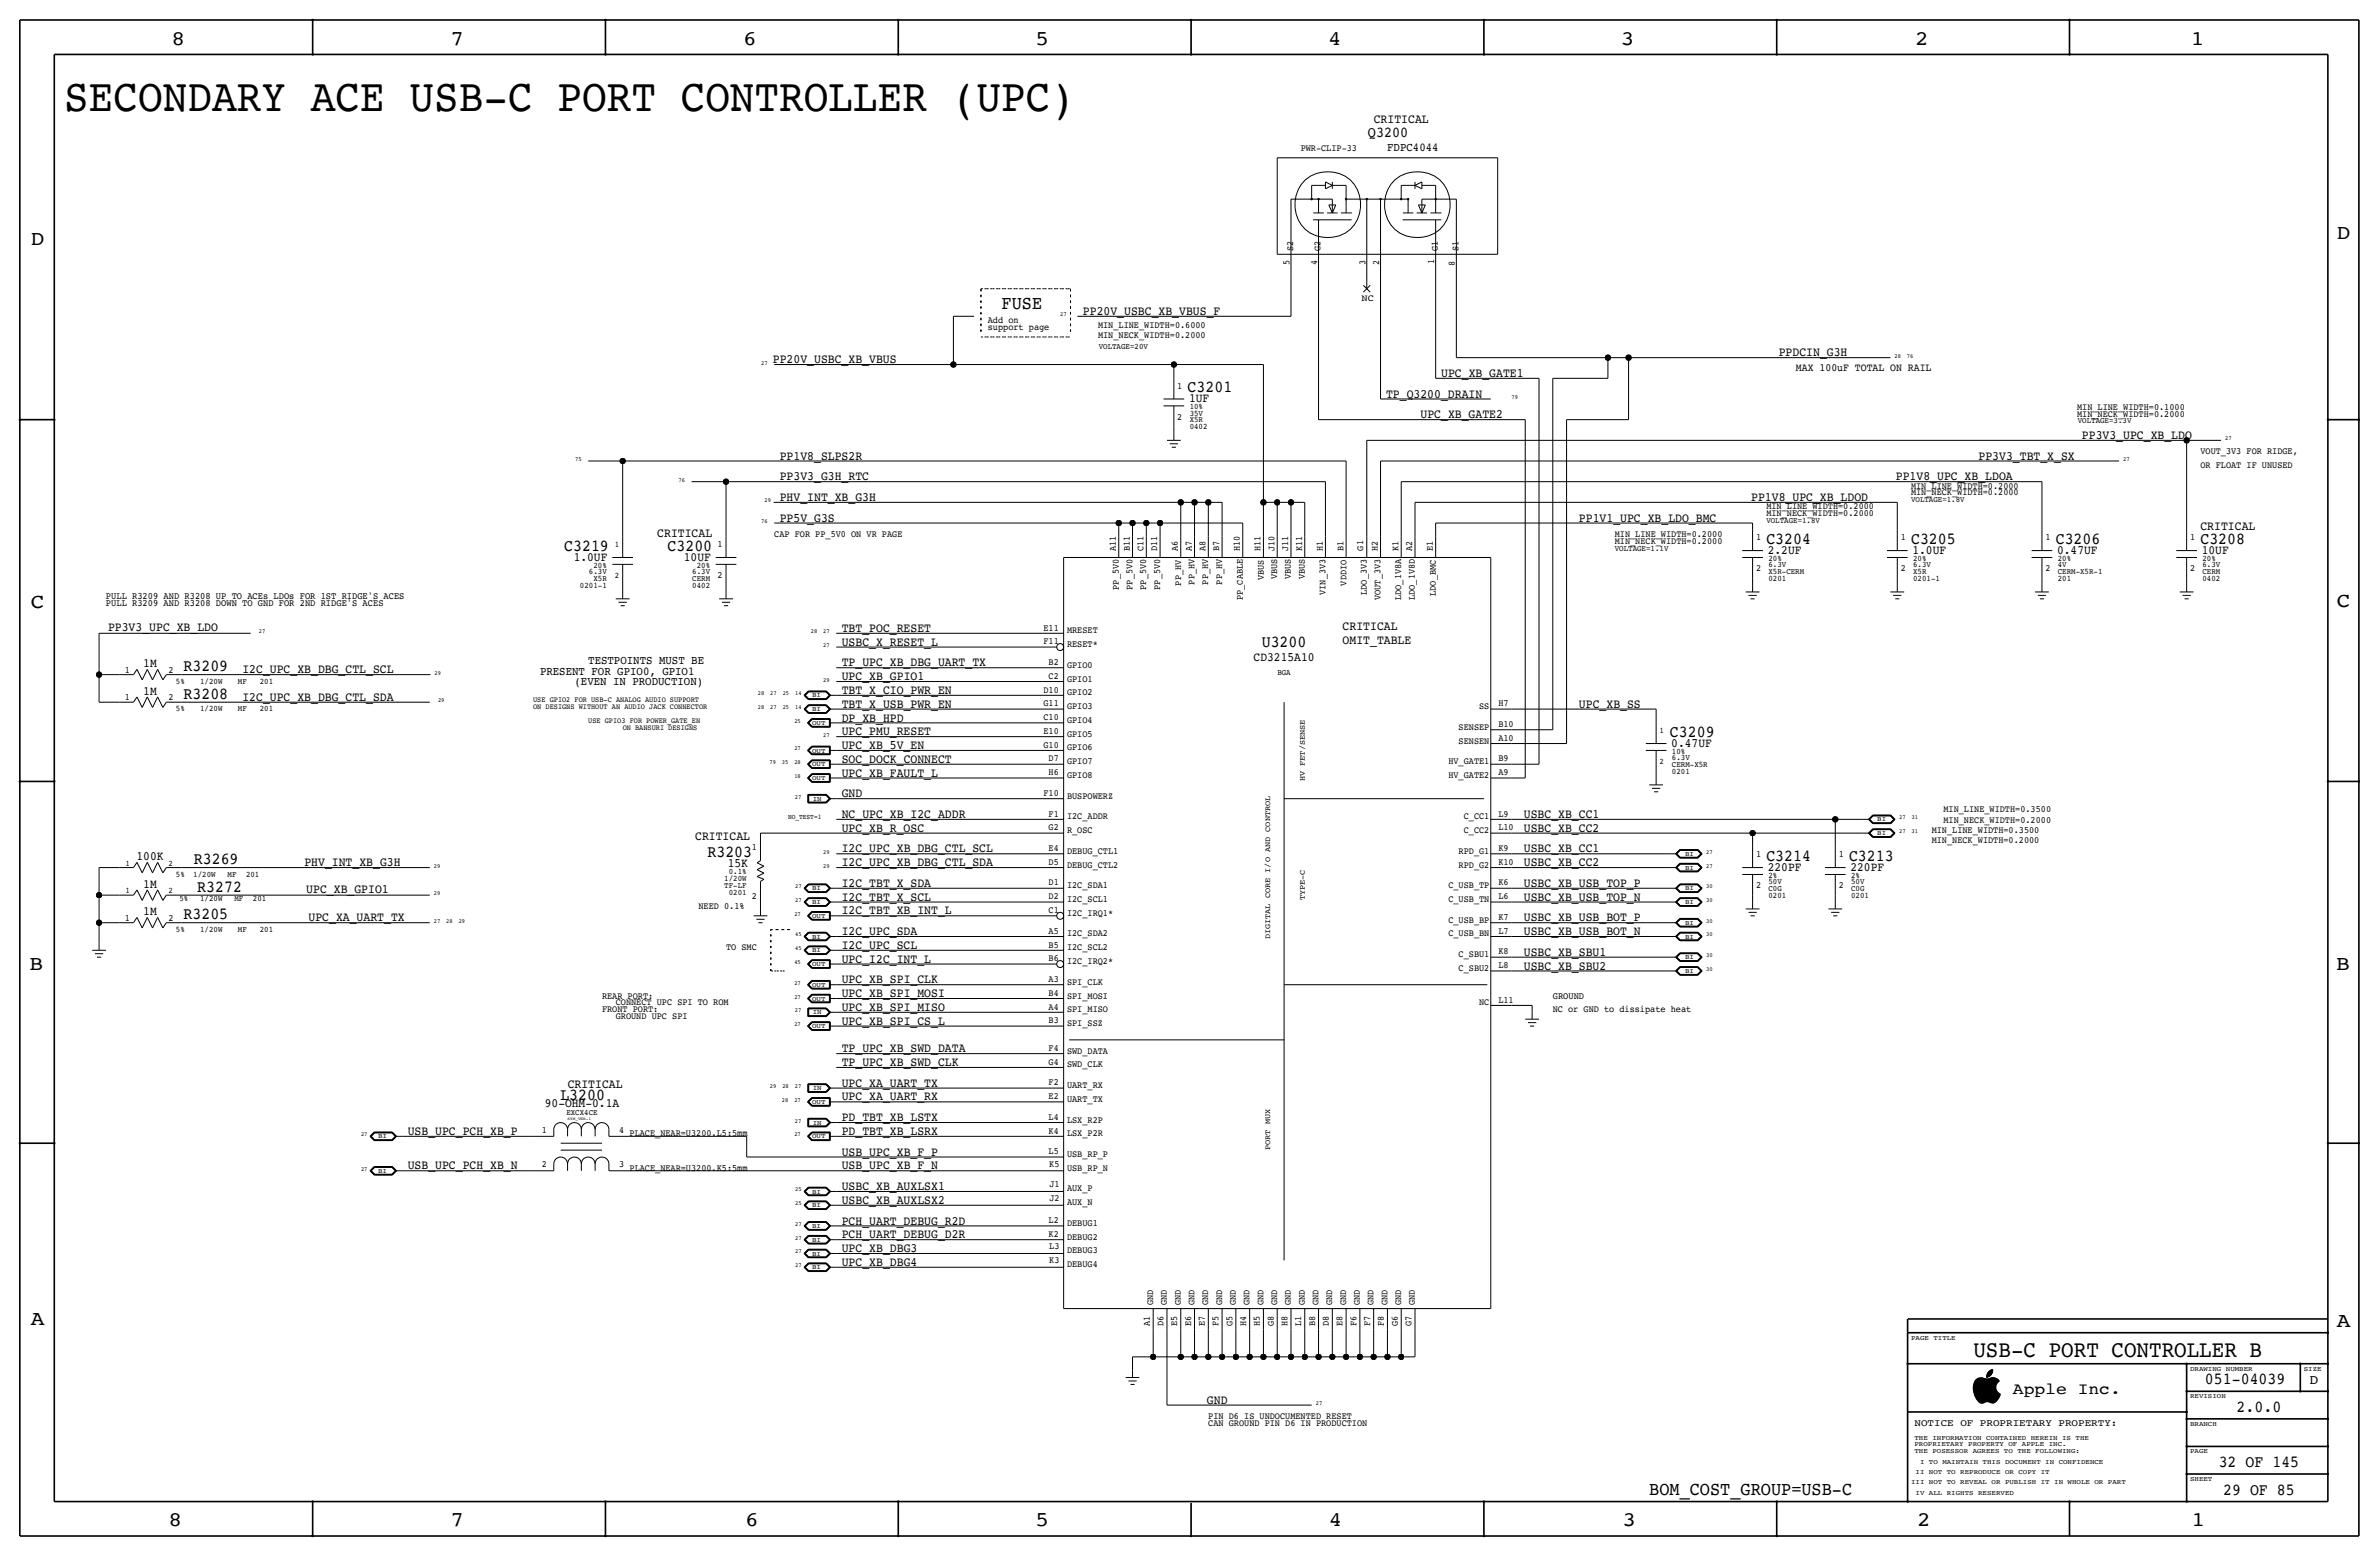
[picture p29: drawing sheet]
<svg xmlns="http://www.w3.org/2000/svg" width="877mm" height="574mm" viewBox="0 0 877 574" stroke-linecap="round" stroke-linejoin="round" font-family="sans-serif">
<defs><g id="words">
<text font-size="17" x="23.6" y="40.8">SECONDARY ACE USB-C PORT CONTROLLER (UPC)</text>
<text font-size="8.6" x="727.5" y="500.1">USB-C PORT CONTROLLER B</text>
<g font-size="7.6">
<text x="63.2" y="16.5">8</text>
<text x="166.1" y="16.5">7</text>
<text x="274" y="16.5">6</text>
<text x="381.7" y="16.5">5</text>
<text x="489.7" y="16.5">4</text>
<text x="597.6" y="16.5">3</text>
<text x="706.1" y="16.5">2</text>
<text x="807.7" y="16.5">1</text>
<text x="861.5" y="88.1">D</text>
<text x="11.4" y="90.4">D</text>
<text x="11.4" y="224.3">C</text>
<text x="861.5" y="223.8">C</text>
<text x="10.8" y="357.6">B</text>
<text x="861.3" y="357.4">B</text>
<text x="11.3" y="488.4">A</text>
<text x="861.5" y="489.2">A</text>
<text x="62.2" y="562.6">8</text>
<text x="166" y="562.6">7</text>
<text x="274.8" y="562.6">6</text>
<text x="381.7" y="562.6">5</text>
<text x="489.9" y="562.6">4</text>
<text x="598.1" y="562.6">3</text>
<text x="706.8" y="562.6">2</text>
<text x="807.9" y="562.6">1</text>
</g>
<g font-size="7">
<text x="369.3" y="114">FUSE</text>
<text x="608" y="550.9">BOM_COST_GROUP=USB-C</text>
</g>
<g font-size="6.2">
<text x="437.8" y="144.5">C3201</text>
<text x="208" y="202.9">C3219</text>
<text x="246.1" y="202.9">C3200</text>
<text x="651.2" y="200.4">C3204</text>
<text x="704.5" y="200.4">C3205</text>
<text x="757.9" y="200.4">C3206</text>
<text x="811.2" y="200.4">C3208</text>
<text x="465.2" y="238.5">U3200</text>
<text x="67.6" y="247.4">R3209</text>
<text x="67.6" y="257.6">R3208</text>
<text x="615.6" y="271.5">C3209</text>
<text x="260.8" y="315.7">R3203</text>
<text x="651.2" y="317.2">C3214</text>
<text x="681.7" y="317.2">C3213</text>
<text x="71.5" y="318.5">R3269</text>
<text x="72.7" y="328.7">R3272</text>
<text x="67.6" y="338.8">R3205</text>
<text x="206.6" y="405.4">L3200</text>
<text x="812.9" y="510.3">051-04039</text>
<text x="824.6" y="520.4">2.0.0</text>
<text x="818" y="540.8">32 OF 145</text>
<text x="819.6" y="550.9">29 OF 85</text>
</g>
<text font-size="6" x="742.1" y="513.9">Apple Inc.</text>
<text font-size="5.6" x="504.3" y="50.5">Q3200</text>
<text font-size="5" x="851.5" y="510.3">D</text>
<g font-size="4.7">
<text x="506.5" y="45.5">CRITICAL</text>
<text x="399.2" y="116.1">PP20V_USBC_XB_VBUS_F</text>
<text x="655.8" y="131.3">PPDCIN_G3H</text>
<text x="284.9" y="133.9">PP20V_USBC_XB_VBUS</text>
<text x="531.3" y="139">UPC_XB_GATE1</text>
<text x="438.4" y="148.3">1UF</text>
<text x="511" y="146.6">TP_Q3200_DRAIN</text>
<text x="523.7" y="154.2">UPC_XB_GATE2</text>
<text x="767.5" y="161.8">PP3V3_UPC_XB_LDO</text>
<text x="287.5" y="169.4">PP1V8_SLPS2R</text>
<text x="729.4" y="169.4">PP3V3_TBT_X_SX</text>
<text x="287.5" y="177">PP3V3_G3H_RTC</text>
<text x="699" y="177.1">PP1V8_UPC_XB_LDOA</text>
<text x="287.5" y="184.7">PHV_INT_XB_G3H</text>
<text x="645.6" y="184.7">PP1V8_UPC_XB_LDOD</text>
<text x="242.3" y="197.9">CRITICAL</text>
<text x="287.5" y="192.3">PP5V_G3S</text>
<text x="582.1" y="192.3">PP1V1_UPC_XB_LDO_BMC</text>
<text x="811.2" y="195.3">CRITICAL</text>
<text x="211.5" y="206.8">1.0UF</text>
<text x="252.1" y="206.8">10UF</text>
<text x="651.7" y="204.2">2.2UF</text>
<text x="705.1" y="204.2">1.0UF</text>
<text x="758.4" y="204.2">0.47UF</text>
<text x="811.7" y="204.2">10UF</text>
<text x="39.8" y="232.7">PP3V3_UPC_XB_LDO</text>
<text x="310.3" y="232.9">TBT_POC_RESET</text>
<text x="495" y="232.2">CRITICAL</text>
<text x="310.3" y="238">USBC_X_RESET_L</text>
<text x="495" y="237.2">OMIT_TABLE</text>
<text x="52.8" y="245.9">1M</text>
<text x="310.3" y="245.6">TP_UPC_XB_DBG_UART_TX</text>
<text x="462.2" y="243.6">CD3215A10</text>
<text x="89.4" y="248.2">I2C_UPC_XB_DBG_CTL_SCL</text>
<text x="310.3" y="250.7">UPC_XB_GPIO1</text>
<text x="52.8" y="256">1M</text>
<text x="310.3" y="255.8">TBT_X_CIO_PWR_EN</text>
<text x="89.4" y="258.3">I2C_UPC_XB_DBG_CTL_SDA</text>
<text x="310.3" y="260.9">TBT_X_USB_PWR_EN</text>
<text x="582.1" y="260.9">UPC_XB_SS</text>
<text x="310.3" y="265.9">DP_XB_HPD</text>
<text x="310.3" y="271">UPC_PMU_RESET</text>
<text x="616.2" y="275.3">0.47UF</text>
<text x="310.3" y="276.1">UPC_XB_5V_EN</text>
<text x="310.3" y="281.2">SOC_DOCK_CONNECT</text>
<text x="310.3" y="286.3">UPC_XB_FAULT_L</text>
<text x="310.3" y="293.9">GND</text>
<text x="310.3" y="301.5">NC_UPC_XB_I2C_ADDR</text>
<text x="561.8" y="301.5">USBC_XB_CC1</text>
<text x="256.3" y="309.6">CRITICAL</text>
<text x="310.3" y="306.6">UPC_XB_R_OSC</text>
<text x="561.8" y="306.6">USBC_XB_CC2</text>
<text x="50.3" y="317">100K</text>
<text x="310.3" y="314.2">I2C_UPC_XB_DBG_CTL_SCL</text>
<text x="561.8" y="314.2">USBC_XB_CC1</text>
<text x="112.2" y="319.3">PHV_INT_XB_G3H</text>
<text x="268.3" y="319.5">15K</text>
<text x="310.3" y="319.3">I2C_UPC_XB_DBG_CTL_SDA</text>
<text x="561.8" y="319.3">USBC_XB_CC2</text>
<text x="651.7" y="321.1">220PF</text>
<text x="682.2" y="321.1">220PF</text>
<text x="52.8" y="327.2">1M</text>
<text x="112.9" y="329.2">UPC_XB_GPIO1</text>
<text x="310.3" y="326.9">I2C_TBT_X_SDA</text>
<text x="561.8" y="326.9">USBC_XB_USB_TOP_P</text>
<text x="310.3" y="332">I2C_TBT_X_SCL</text>
<text x="561.8" y="332">USBC_XB_USB_TOP_N</text>
<text x="52.8" y="337.3">1M</text>
<text x="113.7" y="339.3">UPC_XA_UART_TX</text>
<text x="310.3" y="337.1">I2C_TBT_XB_INT_L</text>
<text x="561.8" y="339.6">USBC_XB_USB_BOT_P</text>
<text x="310.3" y="344.7">I2C_UPC_SDA</text>
<text x="561.8" y="344.7">USBC_XB_USB_BOT_N</text>
<text x="310.3" y="349.8">I2C_UPC_SCL</text>
<text x="561.8" y="352.3">USBC_XB_SBU1</text>
<text x="310.3" y="354.8">UPC_I2C_INT_L</text>
<text x="561.8" y="357.4">USBC_XB_SBU2</text>
<text x="310.3" y="362.5">UPC_XB_SPI_CLK</text>
<text x="310.3" y="367.5">UPC_XB_SPI_MOSI</text>
<text x="310.3" y="377.7">UPC_XB_SPI_CS_L</text>
<text x="310.3" y="372.6">UPC_XB_SPI_MISO</text>
<text x="310.3" y="387.9">TP_UPC_XB_SWD_DATA</text>
<text x="310.3" y="392.9">TP_UPC_XB_SWD_CLK</text>
<text x="209.3" y="401.1">CRITICAL</text>
<text x="310.3" y="400.6">UPC_XA_UART_TX</text>
<text x="310.3" y="405.6">UPC_XA_UART_RX</text>
<text x="200.9" y="408.2">90-OHM-0.1A</text>
<text x="310.3" y="413.3">PD_TBT_XB_LSTX</text>
<text x="150.3" y="418.3">USB_UPC_PCH_XB_P</text>
<text x="310.3" y="418.3">PD_TBT_XB_LSRX</text>
<text x="310.3" y="426">USB_UPC_XB_F_P</text>
<text x="150.3" y="431">USB_UPC_PCH_XB_N</text>
<text x="310.3" y="431">USB_UPC_XB_F_N</text>
<text x="310.3" y="438.7">USBC_XB_AUXLSX1</text>
<text x="310.3" y="443.7">USBC_XB_AUXLSX2</text>
<text x="310.3" y="451.4">PCH_UART_DEBUG_R2D</text>
<text x="310.3" y="456.4">PCH_UART_DEBUG_D2R</text>
<text x="310.3" y="461.5">UPC_XB_DBG3</text>
<text x="310.3" y="466.6">UPC_XB_DBG4</text>
<text x="445" y="517.4">GND</text>
</g>
<g font-size="4.4">
<text x="511.4" y="55.6">FDPC4044</text>
<text x="216.9" y="244.9">TESTPOINTS MUST BE</text>
<text x="199.1" y="248.7">PRESENT FOR GPIO0, GPIO1</text>
<text x="211.8" y="252.5">(EVEN IN PRODUCTION)</text>
</g>
<text font-size="4.1" x="662.1" y="136.7">MAX 100uF TOTAL ON RAIL</text>
<text font-size="3.7" x="705.8" y="525.5">NOTICE OF PROPRIETARY PROPERTY:</text>
<g font-size="3.6">
<text x="39.1" y="220.7">PULL R3209 AND R3208 UP TO ACEs LDOs FOR 1ST RIDGE'S ACES</text>
<text x="39.1" y="223.3">PULL R3209 AND R3208 DOWN TO GND FOR 2ND RIDGE'S ACES</text>
<text x="572.5" y="368">GROUND</text>
</g>
<g font-size="3.5">
<text x="479.5" y="55.6">PWR-CLIP-33</text>
<text x="476.7" y="92.5" transform="rotate(-90 476.7 92.5)">S2</text>
<text x="486.9" y="92.5" transform="rotate(-90 486.9 92.5)">G2</text>
<text x="530" y="92.5" transform="rotate(-90 530 92.5)">G1</text>
<text x="537.7" y="92.5" transform="rotate(-90 537.7 92.5)">S1</text>
<text x="475.4" y="97.6" transform="rotate(-90 475.4 97.6)">5</text>
<text x="485.6" y="97.6" transform="rotate(-90 485.6 97.6)">4</text>
<text x="503.4" y="97.6" transform="rotate(-90 503.4 97.6)">3</text>
<text x="508.5" y="97.6" transform="rotate(-90 508.5 97.6)">2</text>
<text x="528.8" y="97.4" transform="rotate(-90 528.8 97.4)">1</text>
<text x="536.4" y="97.9" transform="rotate(-90 536.4 97.9)">8</text>
<text x="501.9" y="111">NC</text>
<text x="364.2" y="119.1">Add on</text>
<text x="364.2" y="121.7">support page</text>
<text x="404.8" y="120.9">MIN_LINE_WIDTH=0.6000</text>
<text x="404.8" y="124.5">MIN_NECK_WIDTH=0.2000</text>
<text x="434" y="143.3">1</text>
<text x="434" y="154.7">2</text>
<text x="765.8" y="153.7">MIN_NECK_WIDTH=0.2000</text>
<text x="765.8" y="151.1">MIN_LINE_WIDTH=0.1000</text>
<text x="811.2" y="167.4">VOUT_3V3 FOR RIDGE,</text>
<text x="811.2" y="172.5">OR FLOAT IF UNUSED</text>
<text x="704.5" y="180.1">MIN_LINE_WIDTH=0.2000</text>
<text x="704.5" y="182.6">MIN_NECK_WIDTH=0.2000</text>
<text x="651.2" y="190.2">MIN_NECK_WIDTH=0.2000</text>
<text x="651.2" y="187.7">MIN_LINE_WIDTH=0.2000</text>
<text x="285.4" y="197.9">CAP FOR PP_5V0 ON VR PAGE</text>
<text x="595.3" y="197.9">MIN_LINE_WIDTH=0.2000</text>
<text x="264.5" y="201.7">1</text>
<text x="411.4" y="203.2" transform="rotate(-90 411.4 203.2)">A11</text>
<text x="416.5" y="203.2" transform="rotate(-90 416.5 203.2)">B11</text>
<text x="421.6" y="203.2" transform="rotate(-90 421.6 203.2)">C11</text>
<text x="426.7" y="203.2" transform="rotate(-90 426.7 203.2)">D11</text>
<text x="434.3" y="203.2" transform="rotate(-90 434.3 203.2)">A6</text>
<text x="439.4" y="203.2" transform="rotate(-90 439.4 203.2)">A7</text>
<text x="444.4" y="203.2" transform="rotate(-90 444.4 203.2)">A8</text>
<text x="449.5" y="203.2" transform="rotate(-90 449.5 203.2)">B7</text>
<text x="457.1" y="203.2" transform="rotate(-90 457.1 203.2)">H10</text>
<text x="464.8" y="203.2" transform="rotate(-90 464.8 203.2)">H11</text>
<text x="469.8" y="203.2" transform="rotate(-90 469.8 203.2)">J10</text>
<text x="474.9" y="203.2" transform="rotate(-90 474.9 203.2)">J11</text>
<text x="480" y="203.2" transform="rotate(-90 480 203.2)">K11</text>
<text x="487.6" y="203.2" transform="rotate(-90 487.6 203.2)">H1</text>
<text x="495.2" y="203.2" transform="rotate(-90 495.2 203.2)">B1</text>
<text x="502.6" y="202.9" transform="rotate(-90 502.6 202.9)">G1</text>
<text x="507.9" y="203.2" transform="rotate(-90 507.9 203.2)">H2</text>
<text x="515.6" y="203.2" transform="rotate(-90 515.6 203.2)">K1</text>
<text x="520.7" y="203.2" transform="rotate(-90 520.7 203.2)">A2</text>
<text x="528.3" y="203.2" transform="rotate(-90 528.3 203.2)">E1</text>
<text x="595.3" y="200.4">MIN_NECK_WIDTH=0.2000</text>
<text x="647.4" y="199.1">1</text>
<text x="700.7" y="199.1">1</text>
<text x="754.1" y="199.1">1</text>
<text x="807.4" y="199.1">1</text>
<text x="264.5" y="213.1">2</text>
<text x="435.4" y="215.9" transform="rotate(-90 435.4 215.9)">PP_HV</text>
<text x="440.4" y="215.4" transform="rotate(-90 440.4 215.4)">PP_HV</text>
<text x="445.5" y="215.4" transform="rotate(-90 445.5 215.4)">PP_HV</text>
<text x="450.5" y="215.4" transform="rotate(-90 450.5 215.4)">PP_HV</text>
<text x="465.9" y="214" transform="rotate(-90 465.9 214)">VBUS</text>
<text x="470.9" y="213.6" transform="rotate(-90 470.9 213.6)">VBUS</text>
<text x="475.9" y="213.6" transform="rotate(-90 475.9 213.6)">VBUS</text>
<text x="481" y="213.6" transform="rotate(-90 481 213.6)">VBUS</text>
<text x="496.4" y="215.9" transform="rotate(-90 496.4 215.9)">VDDIO</text>
<text x="647.4" y="210.6">2</text>
<text x="700.7" y="210.6">2</text>
<text x="754.1" y="210.6">2</text>
<text x="807.4" y="210.6">2</text>
<text x="412.4" y="217.3" transform="rotate(-90 412.4 217.3)">PP_5V0</text>
<text x="417.5" y="217.3" transform="rotate(-90 417.5 217.3)">PP_5V0</text>
<text x="422.6" y="217.3" transform="rotate(-90 422.6 217.3)">PP_5V0</text>
<text x="427.7" y="217.3" transform="rotate(-90 427.7 217.3)">PP_5V0</text>
<text x="458.2" y="221.1" transform="rotate(-90 458.2 221.1)">PP_CABLE</text>
<text x="488.6" y="219.2" transform="rotate(-90 488.6 219.2)">VIN_3V3</text>
<text x="503.9" y="219.2" transform="rotate(-90 503.9 219.2)">LDO_3V3</text>
<text x="509" y="221.1" transform="rotate(-90 509 221.1)">VOUT_3V3</text>
<text x="516.6" y="221.1" transform="rotate(-90 516.6 221.1)">LDO_1V8A</text>
<text x="521.7" y="221.1" transform="rotate(-90 521.7 221.1)">LDO_1V8D</text>
<text x="529.4" y="219.6" transform="rotate(-90 529.4 219.6)">LDO_BMC</text>
<text x="384.7" y="232.4">E11</text>
<text x="393.4" y="233.4">MRESET</text>
<text x="384.7" y="237.5">F11</text>
<text x="393.4" y="238.5">RESET*</text>
<text x="386.6" y="245.1">B2</text>
<text x="46.1" y="247.9">1</text>
<text x="62.2" y="247.9">2</text>
<text x="386.6" y="250.2">C2</text>
<text x="393.4" y="246.1">GPIO0</text>
<text x="393.4" y="251.2">GPIO1</text>
<text x="384.7" y="255.3">D10</text>
<text x="393.4" y="256.3">GPIO2</text>
<text x="46.1" y="258.1">1</text>
<text x="62.2" y="258.1">2</text>
<text x="384.7" y="260.3">G11</text>
<text x="393.4" y="261.4">GPIO3</text>
<text x="545.3" y="261.4">SS</text>
<text x="552.4" y="260.3">H7</text>
<text x="384.7" y="265.4">C10</text>
<text x="393.4" y="266.4">GPIO4</text>
<text x="537.8" y="269">SENSEP</text>
<text x="552.4" y="268">B10</text>
<text x="384.7" y="275.6">G10</text>
<text x="384.7" y="270.5">E10</text>
<text x="393.4" y="271.5">GPIO5</text>
<text x="537.8" y="274.1">SENSEN</text>
<text x="552.4" y="273.1">A10</text>
<text x="386.6" y="280.7">D7</text>
<text x="393.4" y="281.7">GPIO7</text>
<text x="393.4" y="276.6">GPIO6</text>
<text x="534" y="281.7">HV_GATE1</text>
<text x="552.4" y="280.7">B9</text>
<text x="386.6" y="285.7">H6</text>
<text x="393.4" y="286.8">GPIO8</text>
<text x="534" y="286.8">HV_GATE2</text>
<text x="552.4" y="285.7">A9</text>
<text x="384.7" y="293.4">F10</text>
<text x="393.4" y="294.4">BUSPOWERZ</text>
<text x="716.5" y="299.5">MIN_LINE_WIDTH=0.3500</text>
<text x="386.6" y="301">F1</text>
<text x="393.4" y="302">I2C_ADDR</text>
<text x="539.6" y="302">C_CC1</text>
<text x="552.4" y="301">L9</text>
<text x="716.5" y="303.3">MIN_NECK_WIDTH=0.2000</text>
<text x="386.6" y="306.1">G2</text>
<text x="393.4" y="307.1">R_OSC</text>
<text x="539.6" y="307.1">C_CC2</text>
<text x="552.4" y="306.1">L10</text>
<text x="712.2" y="310.9">MIN_NECK_WIDTH=0.2000</text>
<text x="712.2" y="307.1">MIN_LINE_WIDTH=0.3500</text>
<text x="277.2" y="313.4">1</text>
<text x="386.6" y="313.7">E4</text>
<text x="393.4" y="314.7">DEBUG_CTL1</text>
<text x="537.8" y="314.7">RPD_G1</text>
<text x="552.4" y="313.7">K9</text>
<text x="647.4" y="316">1</text>
<text x="677.9" y="316">1</text>
<text x="386.6" y="318.8">D5</text>
<text x="393.4" y="319.8">DEBUG_CTL2</text>
<text x="537.8" y="319.8">RPD_G2</text>
<text x="552.4" y="318.8">K10</text>
<text x="386.6" y="326.4">D1</text>
<text x="393.4" y="327.4">I2C_SDA1</text>
<text x="534" y="327.4">C_USB_TP</text>
<text x="552.4" y="326.4">K6</text>
<text x="647.4" y="327.4">2</text>
<text x="677.9" y="327.4">2</text>
<text x="257.5" y="335">NEED 0.1%</text>
<text x="277.2" y="331.2">2</text>
<text x="386.6" y="331.5">D2</text>
<text x="393.4" y="332.5">I2C_SCL1</text>
<text x="534" y="332.5">C_USB_TN</text>
<text x="552.4" y="331.5">L6</text>
<text x="46.1" y="339.3">1</text>
<text x="62.2" y="339.3">2</text>
<text x="386.6" y="336.5">C1</text>
<text x="393.4" y="337.6">I2C_IRQ1*</text>
<text x="534" y="340.1">C_USB_BP</text>
<text x="552.4" y="339.1">K7</text>
<text x="386.6" y="344.2">A5</text>
<text x="393.4" y="345.2">I2C_SDA2</text>
<text x="534" y="345.2">C_USB_BN</text>
<text x="552.4" y="344.2">L7</text>
<text x="267.7" y="350.3">TO SMC</text>
<text x="386.6" y="349.2">B5</text>
<text x="393.4" y="350.3">I2C_SCL2</text>
<text x="537.8" y="352.8">C_SBU1</text>
<text x="552.4" y="351.8">K8</text>
<text x="386.6" y="354.3">B6</text>
<text x="393.4" y="355.3">I2C_IRQ2*</text>
<text x="537.8" y="357.9">C_SBU2</text>
<text x="552.4" y="356.9">L8</text>
<text x="386.6" y="362">A3</text>
<text x="393.4" y="363">SPI_CLK</text>
<text x="221.9" y="368">REAR PORT:</text>
<text x="227" y="370.6">CONNECT UPC SPI TO ROM</text>
<text x="386.6" y="367">B4</text>
<text x="393.4" y="368">SPI_MOSI</text>
<text x="545.3" y="370.6">NC</text>
<text x="552.4" y="369.6">L11</text>
<text x="221.9" y="373.1">FRONT PORT:</text>
<text x="227" y="375.7">GROUND UPC SPI</text>
<text x="386.6" y="377.2">B3</text>
<text x="386.6" y="372.1">A4</text>
<text x="393.4" y="373.1">SPI_MISO</text>
<text x="572.5" y="373.1">NC or GND to dissipate heat</text>
<text x="393.4" y="378.2">SPI_SSZ</text>
<text x="386.6" y="387.3">F4</text>
<text x="393.4" y="388.4">SWD_DATA</text>
<text x="386.6" y="392.4">G4</text>
<text x="393.4" y="393.4">SWD_CLK</text>
<text x="386.6" y="400">F2</text>
<text x="393.4" y="401.1">UART_RX</text>
<text x="386.6" y="405.1">E2</text>
<text x="393.4" y="406.1">UART_TX</text>
<text x="386.6" y="412.8">L4</text>
<text x="393.4" y="413.8">LSX_R2P</text>
<text x="199.7" y="417.6">1</text>
<text x="228.3" y="417.6">4</text>
<text x="232.1" y="418.8">PLACE_NEAR=U3200.L5:5mm</text>
<text x="386.6" y="417.8">K4</text>
<text x="393.4" y="418.8">LSX_P2R</text>
<text x="386.6" y="425.5">L5</text>
<text x="199.7" y="430.3">2</text>
<text x="228.3" y="430.3">3</text>
<text x="232.1" y="431.5">PLACE_NEAR=U3200.K5:5mm</text>
<text x="386.8" y="430.1">K5</text>
<text x="393.4" y="426.5">USB_RP_P</text>
<text x="393.4" y="431.5">USB_RP_N</text>
<text x="386.9" y="437.7">J1</text>
<text x="386.9" y="442.8">J2</text>
<text x="393.4" y="439.2">AUX_P</text>
<text x="393.4" y="444.2">AUX_N</text>
<text x="386.6" y="455.9">K2</text>
<text x="386.6" y="450.8">L2</text>
<text x="393.4" y="451.9">DEBUG1</text>
<text x="386.8" y="460.5">L3</text>
<text x="393.4" y="456.9">DEBUG2</text>
<text x="386.8" y="465.6">K3</text>
<text x="393.4" y="462">DEBUG3</text>
<text x="393.4" y="467.1">DEBUG4</text>
<text x="425.1" y="481.1" transform="rotate(-90 425.1 481.1)">GND</text>
<text x="430.2" y="481.1" transform="rotate(-90 430.2 481.1)">GND</text>
<text x="435.3" y="481.1" transform="rotate(-90 435.3 481.1)">GND</text>
<text x="440.4" y="481.1" transform="rotate(-90 440.4 481.1)">GND</text>
<text x="445.5" y="481.1" transform="rotate(-90 445.5 481.1)">GND</text>
<text x="450.5" y="481.1" transform="rotate(-90 450.5 481.1)">GND</text>
<text x="455.6" y="481.1" transform="rotate(-90 455.6 481.1)">GND</text>
<text x="460.7" y="481.1" transform="rotate(-90 460.7 481.1)">GND</text>
<text x="465.8" y="481.1" transform="rotate(-90 465.8 481.1)">GND</text>
<text x="470.9" y="481.1" transform="rotate(-90 470.9 481.1)">GND</text>
<text x="475.9" y="481.1" transform="rotate(-90 475.9 481.1)">GND</text>
<text x="481" y="481.1" transform="rotate(-90 481 481.1)">GND</text>
<text x="486.1" y="481.1" transform="rotate(-90 486.1 481.1)">GND</text>
<text x="491.2" y="481.1" transform="rotate(-90 491.2 481.1)">GND</text>
<text x="496.3" y="481.1" transform="rotate(-90 496.3 481.1)">GND</text>
<text x="501.3" y="481.1" transform="rotate(-90 501.3 481.1)">GND</text>
<text x="506.4" y="481.1" transform="rotate(-90 506.4 481.1)">GND</text>
<text x="511.5" y="481.1" transform="rotate(-90 511.5 481.1)">GND</text>
<text x="516.6" y="481.1" transform="rotate(-90 516.6 481.1)">GND</text>
<text x="521.7" y="481.1" transform="rotate(-90 521.7 481.1)">GND</text>
<text x="423.8" y="488.7" transform="rotate(-90 423.8 488.7)">A1</text>
<text x="428.9" y="488.7" transform="rotate(-90 428.9 488.7)">D6</text>
<text x="434" y="488.7" transform="rotate(-90 434 488.7)">E5</text>
<text x="439.1" y="488.7" transform="rotate(-90 439.1 488.7)">E6</text>
<text x="444.2" y="488.7" transform="rotate(-90 444.2 488.7)">E7</text>
<text x="449.3" y="488.7" transform="rotate(-90 449.3 488.7)">F5</text>
<text x="454.3" y="488.7" transform="rotate(-90 454.3 488.7)">G5</text>
<text x="459.4" y="488.7" transform="rotate(-90 459.4 488.7)">H4</text>
<text x="464.5" y="488.7" transform="rotate(-90 464.5 488.7)">H5</text>
<text x="469.6" y="488.7" transform="rotate(-90 469.6 488.7)">G8</text>
<text x="474.7" y="488.7" transform="rotate(-90 474.7 488.7)">H8</text>
<text x="479.7" y="488.7" transform="rotate(-90 479.7 488.7)">L1</text>
<text x="484.8" y="488.7" transform="rotate(-90 484.8 488.7)">B8</text>
<text x="489.9" y="488.7" transform="rotate(-90 489.9 488.7)">D8</text>
<text x="495" y="488.7" transform="rotate(-90 495 488.7)">E8</text>
<text x="500.1" y="488.7" transform="rotate(-90 500.1 488.7)">F6</text>
<text x="505.2" y="488.7" transform="rotate(-90 505.2 488.7)">F7</text>
<text x="510.2" y="488.7" transform="rotate(-90 510.2 488.7)">F8</text>
<text x="515.3" y="488.7" transform="rotate(-90 515.3 488.7)">G6</text>
<text x="520.4" y="488.7" transform="rotate(-90 520.4 488.7)">G7</text>
<text x="445.5" y="525.5">CAN GROUND PIN D6 IN PRODUCTION</text>
<text x="445.5" y="523">PIN D6 IS UNDOCUMENTED RESET</text>
</g>
<g font-size="3.1">
<text x="405.1" y="128.5">VOLTAGE=20V</text>
<text x="438.6" y="153.2">35V</text>
<text x="438.6" y="155.7">X5R</text>
<text x="438.6" y="150.9">10%</text>
<text x="766" y="156">VOLTAGE=3.3V</text>
<text x="438.6" y="158.2">0402</text>
<text x="704.5" y="185.2">VOLTAGE=1.8V</text>
<text x="651.2" y="192.8">VOLTAGE=1.8V</text>
<text x="226.6" y="201.7">1</text>
<text x="595.3" y="202.9">VOLTAGE=1.1V</text>
<text x="218.8" y="209.3">20%</text>
<text x="256.9" y="209.3">20%</text>
<text x="652" y="209">6.3V</text>
<text x="652" y="206.8">20%</text>
<text x="705.3" y="206.8">20%</text>
<text x="705.3" y="209">6.3V</text>
<text x="758.6" y="206.8">20%</text>
<text x="758.6" y="209">4V</text>
<text x="812" y="206.8">20%</text>
<text x="812" y="209">6.3V</text>
<text x="217.1" y="211.6">6.3V</text>
<text x="218.8" y="214.1">X5R</text>
<text x="226.6" y="213.1">2</text>
<text x="255.2" y="211.6">6.3V</text>
<text x="255.2" y="214.1">CERM</text>
<text x="652" y="214.1">0201</text>
<text x="652" y="211.6">X5R-CERM</text>
<text x="705.3" y="211.6">X5R</text>
<text x="705.3" y="214.1">0201-1</text>
<text x="758.6" y="214.1">201</text>
<text x="758.6" y="211.6">CERM-X5R-1</text>
<text x="812" y="211.6">CERM</text>
<text x="812" y="214.1">0402</text>
<text x="213.8" y="216.7">0201-1</text>
<text x="255.2" y="216.7">0402</text>
<text x="64.8" y="252">5%</text>
<text x="73.8" y="252">1/20W</text>
<text x="87.7" y="252">MF</text>
<text x="95.8" y="252">201</text>
<text x="470.9" y="248.7">BGA</text>
<text x="64.8" y="262.1">5%</text>
<text x="73.8" y="262.1">1/20W</text>
<text x="87.7" y="262.1">MF</text>
<text x="95.8" y="262.1">201</text>
<text x="611.8" y="270.3">1</text>
<text x="611.8" y="281.7">2</text>
<text x="616.4" y="280.2">6.3V</text>
<text x="616.4" y="277.9">10%</text>
<text x="616.4" y="285.2">0201</text>
<text x="616.4" y="282.7">CERM-X5R</text>
<text x="46.3" y="319">1</text>
<text x="62.2" y="319">2</text>
<text x="64.8" y="323.1">5%</text>
<text x="71.3" y="323.1">1/20W</text>
<text x="83.9" y="323.1">MF</text>
<text x="90.7" y="323.1">201</text>
<text x="268.7" y="322.3">0.1%</text>
<text x="652" y="323.6">2%</text>
<text x="682.4" y="323.6">2%</text>
<text x="46.3" y="329.2">1</text>
<text x="62.2" y="329.2">2</text>
<text x="267" y="327.4">TF-LF</text>
<text x="267" y="324.9">1/20W</text>
<text x="268.7" y="329.9">0201</text>
<text x="652" y="328.4">C0G</text>
<text x="652" y="325.9">50V</text>
<text x="682.4" y="325.9">50V</text>
<text x="682.4" y="328.4">C0G</text>
<text x="66.1" y="332">5%</text>
<text x="73.8" y="332">1/20W</text>
<text x="86.4" y="332">MF</text>
<text x="93.2" y="332">201</text>
<text x="652" y="331">0201</text>
<text x="682.4" y="331">0201</text>
<text x="64.8" y="343.4">5%</text>
<text x="73.8" y="343.4">1/20W</text>
<text x="87.7" y="343.4">MF</text>
<text x="95.8" y="343.4">201</text>
<text x="208.8" y="411">EXCX4CE</text>
</g>
<g font-size="2.9">
<text x="196.5" y="258.8">USE GPIO2 FOR USB-C ANALOG AUDIO SUPPORT</text>
<text x="196.5" y="261.4">ON DESIGNS WITHOUT AN AUDIO JACK CONNECTOR</text>
<text x="216.9" y="266.4">USE GPIO3 FOR POWER_GATE_EN</text>
<text x="229.6" y="269">ON BANSURI DESIGNS</text>
<text x="481" y="288" transform="rotate(-90 481 288)">HV FET/SENSE</text>
<text x="481" y="331.8" transform="rotate(-90 481 331.8)">TYPE-C</text>
<text x="468.3" y="346.3" transform="rotate(-90 468.3 346.3)">DIGITAL CORE I/O AND CONTROL</text>
<text x="468.3" y="423.9" transform="rotate(-90 468.3 423.9)">PORT MUX</text>
</g>
<text font-size="2.6" x="290.5" y="302">NO_TEST=1</text>
<g font-size="2.5">
<text x="299.4" y="257">BI</text>
<text x="299.4" y="262.1">BI</text>
<text x="299.4" y="267.2">OUT</text>
<text x="299.4" y="277.4">OUT</text>
<text x="299.4" y="287.5">OUT</text>
<text x="299.4" y="282.4">OUT</text>
<text x="299.7" y="295.1">IN</text>
<text x="692.1" y="302.8">BI</text>
<text x="692.1" y="307.8">BI</text>
<text x="621.2" y="315.5">BI</text>
<text x="621.2" y="320.5">BI</text>
<text x="299.4" y="328.2">BI</text>
<text x="621.2" y="328.2">BI</text>
<text x="299.4" y="333.2">BI</text>
<text x="621.2" y="333.2">BI</text>
<text x="299.4" y="338.3">OUT</text>
<text x="621.2" y="340.9">BI</text>
<text x="299.4" y="345.9">BI</text>
<text x="621.2" y="345.9">BI</text>
<text x="299.4" y="351">BI</text>
<text x="621.2" y="353.6">BI</text>
<text x="299.4" y="356.1">OUT</text>
<text x="621.2" y="358.6">BI</text>
<text x="299.4" y="363.7">OUT</text>
<text x="299.4" y="368.8">OUT</text>
<text x="299.7" y="373.9">IN</text>
<text x="299.4" y="379">OUT</text>
<text x="299.7" y="401.8">IN</text>
<text x="299.4" y="406.9">OUT</text>
<text x="139.4" y="419.6">BI</text>
<text x="299.4" y="419.6">OUT</text>
<text x="299.7" y="414.5">IN</text>
<text x="139.4" y="432.3">BI</text>
<text x="299.4" y="439.9">BI</text>
<text x="299.4" y="445">BI</text>
<text x="299.4" y="452.6">BI</text>
<text x="299.4" y="457.7">BI</text>
<text x="299.4" y="467.9">BI</text>
<text x="299.4" y="462.8">BI</text>
<text x="704.5" y="493.8">PAGE TITLE</text>
<text x="807.4" y="505.2">DRAWING NUMBER</text>
<text x="849.3" y="505.2">SIZE</text>
<text x="807.4" y="515.4">REVISION</text>
<text x="807.4" y="525.5">BRANCH</text>
<text x="705.8" y="533.1">PROPRIETARY PROPERTY OF APPLE INC.</text>
<text x="705.8" y="530.6">THE INFORMATION CONTAINED HEREIN IS THE</text>
<text x="705.8" y="535.7">THE POSESSOR AGREES TO THE FOLLOWING:</text>
<text x="707.8" y="539.5">I TO MAINTAIN THIS DOCUMENT IN CONFIDENCE</text>
<text x="807.4" y="535.7">PAGE</text>
<text x="706.2" y="543.3">II NOT TO REPRODUCE OR COPY IT</text>
<text x="807.4" y="545.8">SHEET</text>
<text x="704.5" y="547.1">III NOT TO REVEAL OR PUBLISH IT IN WHOLE OR PART</text>
<text x="706.2" y="550.9">IV ALL RIGHTS RESERVED</text>
</g>
<g font-size="2.3">
<text x="390.9" y="116.6">27</text>
<text x="698.4" y="131.8">28</text>
<text x="703" y="131.8">76</text>
<text x="280.6" y="134.4">27</text>
<text x="557.2" y="147.1">79</text>
<text x="820.4" y="162.3">27</text>
<text x="212" y="169.9">75</text>
<text x="782.8" y="169.9">27</text>
<text x="250.1" y="177.5">76</text>
<text x="281.9" y="185.2">29</text>
<text x="280.6" y="192.8">76</text>
<text x="95.5" y="233.4">27</text>
<text x="298.9" y="233.4">28</text>
<text x="303.5" y="233.4">27</text>
<text x="303.5" y="238.5">27</text>
<text x="160.2" y="248.7">29</text>
<text x="303.5" y="251.2">29</text>
<text x="279.4" y="256.3">28</text>
<text x="284" y="256.3">27</text>
<text x="288.5" y="256.3">25</text>
<text x="293.1" y="256.3">14</text>
<text x="161.5" y="258.8">29</text>
<text x="279.4" y="261.4">28</text>
<text x="284" y="261.4">27</text>
<text x="288.5" y="261.4">25</text>
<text x="293.1" y="261.4">14</text>
<text x="292.9" y="266.4">25</text>
<text x="303.5" y="271.5">27</text>
<text x="283.7" y="281.7">79</text>
<text x="288.3" y="281.7">35</text>
<text x="292.9" y="281.7">28</text>
<text x="292.9" y="276.6">27</text>
<text x="292.9" y="286.8">18</text>
<text x="293" y="294.4">27</text>
<text x="700.2" y="302">27</text>
<text x="704.7" y="302">31</text>
<text x="700.2" y="307.1">27</text>
<text x="704.7" y="307.1">31</text>
<text x="303.5" y="314.7">29</text>
<text x="629.1" y="314.7">27</text>
<text x="160" y="319.8">29</text>
<text x="303.5" y="319.8">29</text>
<text x="629.1" y="319.8">27</text>
<text x="160" y="329.9">29</text>
<text x="293.1" y="327.4">27</text>
<text x="629.1" y="327.4">30</text>
<text x="293.1" y="332.5">27</text>
<text x="629.1" y="332.5">30</text>
<text x="160" y="340.1">27</text>
<text x="164.5" y="340.1">28</text>
<text x="169.1" y="340.1">29</text>
<text x="292.9" y="337.6">27</text>
<text x="629.1" y="340.1">30</text>
<text x="293.1" y="345.2">45</text>
<text x="629.1" y="345.2">30</text>
<text x="293.1" y="350.3">45</text>
<text x="629.1" y="352.8">30</text>
<text x="292.9" y="355.3">45</text>
<text x="629.1" y="357.9">30</text>
<text x="292.9" y="363">27</text>
<text x="292.9" y="368">27</text>
<text x="293" y="373.1">27</text>
<text x="292.9" y="378.2">27</text>
<text x="283.9" y="401.1">29</text>
<text x="288.4" y="401.1">28</text>
<text x="293" y="401.1">27</text>
<text x="288.3" y="406.1">28</text>
<text x="292.9" y="406.1">27</text>
<text x="293" y="413.8">27</text>
<text x="133.1" y="418.8">27</text>
<text x="292.9" y="418.8">27</text>
<text x="133.1" y="431.5">27</text>
<text x="293.1" y="439.2">25</text>
<text x="293.1" y="444.2">25</text>
<text x="293.1" y="451.9">27</text>
<text x="293.1" y="456.9">27</text>
<text x="293.1" y="467.1">27</text>
<text x="293.1" y="462">27</text>
<text x="485.1" y="517.9">27</text>
</g>
<text font-size="1.5" x="209.2" y="412.8">SYM_VER-1</text>
</g></defs>
<g fill="none" stroke="#000" stroke-width=".37">
<path d="M470.9 58.2v35.5zM470.9 58.2h81.2zM552.1 58.2v35.5zM475.9 73.4v27.9zM475.9 73.4h15.3zM481.3 66.3a12.2 12.2 0 0 1 20.1 6.8 12 12 0 0 1-15.7 13.9 12.4 12.4 0 0 1-4.4-20.7zM483.6 68.3v5.1zM483.6 68.3h5zM484.2 78.5h3.8zM486.1 73.4v5.1zM488.6 67.1l2.6 1.2zM488.6 67.1v2.5z"/>
<path d="M488.6 69.6l2.6-1.3zM489.3 78.5h3.8zM489.9 75.5h2.6zM489.9 75.5l1.3 3zM491.2 68.3h5.1zM491.2 73.4v5.1zM491.2 67.1v2.5zM492.5 75.5l-1.3 3zM494.3 78.5h4.1zM496.3 68.3v10.2zM496.3 73.4h22.8zM503.9 73.4v27.9z"/>
<path d="M509 73.4v27.9zM514.3 66.3a12.2 12.2 0 0 1 20.1 6.8 12 12 0 0 1-15.7 13.9 12.4 12.4 0 0 1-4.4-20.7zM516.6 68.3h5.1zM516.6 68.3v5.1zM517.2 78.5h3.9zM519.1 73.4v5.1zM521.7 67.1v2.5zM521.7 68.3l2.5-1.2zM521.7 68.3l2.5 1.3zM522.3 78.5h3.8zM522.9 75.5l1.3 3zM522.9 75.5h2.6z"/>
<path d="M524.2 67.1v2.5zM524.2 73.4h12.7zM524.2 73.4v5.1zM524.2 68.3h5.1zM525.5 75.5l-1.3 3zM527.4 78.5h4zM529.3 68.3v10.2zM536.9 73.4v27.9zM470.9 93.7h81.2zM484.1 81h14.2zM486.1 81v20.3zM517.1 81h14.2z"/>
<path d="M529.3 81v20.3zM351.5 116.6v17.8zM351.5 116.6h7.6zM397.2 116.6h78.7zM475.9 101.3v15.3zM486.1 101.3v53.4zM502.6 107.7l2.6-2.5zM502.6 105.2l2.6 2.5zM503.9 101.3v5.1zM509 101.3v45.8zM529.3 101.3v38.1zM536.9 101.3v30.5z"/>
<path d="M285.4 134.4h66.1zM351.5 134.4h81.3zM432.8 134.4v5zM432.8 139.4v7.7zM432.8 134.4h33zM465.8 134.4v50.8zM529.3 139.4h38.1zM536.9 131.8h55.9zM567.4 139.4v142.3zM572.5 139.4h20.3zM572.5 139.4v129.6zM592.8 131.8h7.6z"/>
<path d="M592.8 131.8v7.6zM600.4 131.8h96.5zM600.4 131.8v22.9zM429 149.6h7.6zM429 147.1h7.6zM432.8 157.2v2.6zM432.8 159.8v2.5zM432.8 149.6v7.6zM486.1 154.7h76.2zM509 147.1h40.6zM562.3 154.7v132.1zM577.5 154.7h22.9z"/>
<path d="M577.5 154.7v119.4zM216.9 169.9h12.7zM229.6 169.9h266.7zM229.6 169.9v28zM255 177.5h12.7zM267.7 177.5h220.9zM267.7 177.5v20.4zM430.2 162.3h5.1zM431.2 163.6h3.1zM432 164.8h1.5zM488.6 177.5v20.4zM496.3 169.9v28z"/>
<path d="M503.9 162.3v35.6zM503.9 162.3h302.2zM509 169.9h272.3zM509 169.9v28zM516.6 177.5h236.2zM516.6 177.5v20.4zM752.8 177.5v17.8zM806.1 162.3h12.7zM806.1 162.3v33zM229.6 197.9v7.6zM267.7 197.9v7.6zM285.2 185.2h150.1z"/>
<path d="M285.4 192.8h127zM412.4 192.8v5.1zM412.4 197.9v7.6zM412.4 192.8h5.1zM417.5 192.8v5.1zM417.5 197.9v7.6zM417.5 192.8h5.1zM422.6 192.8h5.1zM422.6 192.8v5.1zM422.6 197.9v7.6zM427.7 192.8h30.5zM427.7 192.8v5.1z"/>
<path d="M427.7 197.9v7.6zM435.3 185.2v12.7zM435.3 197.9v7.6zM435.3 185.2h5.1zM440.4 185.2h5.1zM440.4 184.9v.3zM440.4 185.2v12.7zM440.4 197.9v7.6zM445.5 185.2h5zM445.5 185.2v12.7zM445.5 197.9v7.6zM450.5 185.2v12.7z"/>
<path d="M450.5 197.9v7.6zM458.2 192.8v5.1zM458.2 197.9v7.6zM465.8 185.2h5.1zM465.8 185.2v12.7zM465.8 197.9v7.6zM470.9 185.2v12.7zM470.9 197.9v7.6zM470.9 185.2h5zM475.9 185.2v12.7zM475.9 185.2h5.1zM475.9 197.9v7.6z"/>
<path d="M481 185.2v12.7zM481 197.9v7.6zM488.6 197.9v7.6zM496.3 197.9v7.6zM503.9 197.9v7.6zM509 197.9v7.6zM516.6 197.9v7.6zM521.7 185.2h177.8zM521.7 185.2v12.7zM521.7 197.9v7.6zM529.3 192.8v5.1zM529.3 192.8h116.8z"/>
<path d="M529.3 197.9v7.6zM646.1 192.8v2.5zM646.1 195.3v7.6zM699.5 185.2v10.1zM699.5 195.3v7.6zM752.8 195.3v7.6zM806.1 195.3v7.6zM225.8 208h7.6zM225.8 205.5h7.6zM229.6 215.6v2.6zM229.6 218.2v2.5zM229.6 208v7.6z"/>
<path d="M263.9 208h7.6zM263.9 205.5h7.6zM267.7 215.6v2.6zM267.7 218.2v2.5zM267.7 208v7.6zM392.1 205.5v276.8zM392.1 205.5h157.5zM549.6 205.5v276.8zM642.3 202.9h7.6zM642.3 205.5h7.6zM643.6 218.2h5.1zM644.6 219.5h3z"/>
<path d="M646.1 213.1v2.5zM646.1 205.5v7.6zM646.1 215.6v2.6zM695.7 205.5h7.6zM695.7 202.9h7.6zM696.9 218.2h5.1zM697.9 219.5h3.1zM699.5 213.1v2.5zM699.5 215.6v2.6zM699.5 205.5v7.6zM749 202.9h7.6zM749 205.5h7.6z"/>
<path d="M750.3 218.2h5zM751.3 219.5h3zM752.8 213.1v2.5zM752.8 215.6v2.6zM752.8 205.5v7.6zM802.3 202.9h7.7zM802.3 205.5h7.7zM803.6 218.2h5.1zM804.6 219.5h3.1zM806.1 213.1v2.5zM806.1 215.6v2.6zM806.1 205.5v7.6z"/>
<path d="M36.5 233.4v15.3zM36.5 233.4h55.9zM227 220.7h5.1zM228 222h3.1zM228.8 223.3h1.5zM265.1 220.7h5.1zM266.1 222h3.1zM266.9 223.3h1.5zM308.3 233.4h76.2zM308.3 238.5h76.2zM384.5 238.5h5.1zM384.5 233.4h7.6z"/>
<path d="M645.4 220.7h1.5zM698.7 220.7h1.5zM752 220.7h1.6zM805.4 220.7h1.5zM36.5 248.7v10.1zM36.5 248.7h7.6zM36.5 258.8h7.6zM44.1 258.8h5.1zM44.1 248.7h5.1zM50.5 256.9l-1.3 1.9zM50.5 246.7l-1.3 2zM50.5 256.9l1.9 3.9z"/>
<path d="M50.5 246.7l1.9 3.9zM54.3 256.9l-1.9 3.9zM54.3 246.7l-1.9 3.9zM54.3 256.9l1.9 3.9zM54.3 246.7l1.9 3.9zM58.1 256.9l1.9 3.9zM58.1 246.7l1.9 3.9zM58.1 256.9l-1.9 3.9zM58.1 246.7l-1.9 3.9zM61.3 258.8l-1.3 2zM61.3 248.7l-1.3 1.9zM61.3 258.8h5.7z"/>
<path d="M61.3 248.7h5.7zM67 248.7h91.7zM67 258.8h91.4zM296.4 256.3l1.6 1.6zM296.4 256.3l1.6-1.6zM296.6 256.3l1.4-1.5zM296.6 256.3l1.4 1.5zM296.7 256.3l1.4-1.4zM296.7 256.3l1.4 1.4zM296.9 256.3l1.2 1.3zM298 257.9h6.6zM298 259.8h6.6z"/>
<path d="M298 254.7h6.6zM298 259.9h6.6zM298 254.8h6.6zM298 257.8h6.6zM298.1 257.7h6.4zM298.1 260h6.4zM298.1 254.9h6.4zM298.1 255h6.4zM298.1 257.6h6.4zM298.1 255l-1.2 1.3zM304.5 257.6l1.3-1.3zM304.5 255l1.3 1.3z"/>
<path d="M304.5 257.7l1.4-1.4zM304.5 260l1.4 1.4zM304.5 254.9l1.4 1.4zM304.6 259.9l1.5 1.5zM304.6 254.8l1.5 1.5zM304.6 257.8l1.5-1.5zM304.6 259.8l1.6 1.6zM304.6 254.7l1.6 1.6zM304.6 257.9l1.6-1.6zM305.8 256.3h2.5zM308.3 251.2h76.2zM308.3 256.3h76.2z"/>
<path d="M308.3 246.1h76.2zM384.5 251.2h7.6zM384.5 256.3h7.6zM384.5 246.1h7.6zM473.4 258.8v205.8zM296.4 261.4l1.6 1.5zM296.4 261.4l1.6-1.6zM296.6 261.4l1.4-1.5zM296.6 261.4l1.4 1.4zM296.7 261.4l1.4-1.4zM296.7 261.4l1.4 1.3zM296.9 261.4l1.2 1.2z"/>
<path d="M296.9 261.4l1.2-1.3zM297.7 276.6l1.6 1.6zM297.7 266.4l1.6 1.6zM297.7 276.6l1.6-1.6zM297.7 266.4l1.6-1.5zM297.8 276.6l1.5-1.5zM297.8 266.4l1.5-1.4zM297.8 276.6l1.5 1.5zM297.8 266.4l1.5 1.5zM298 276.6l1.4-1.4zM298 266.4l1.4-1.3zM298 262.9h6.6z"/>
<path d="M298 276.6l1.4 1.4zM298 266.4l1.4 1.4zM298 262.8h6.6zM298.1 262.7h6.4zM298.1 260.1h6.4zM298.1 276.6l1.3-1.3zM298.1 266.4l1.3-1.2zM298.1 262.6h6.4zM298.1 276.6l1.3 1.3zM298.1 266.4l1.3 1.3zM299.3 278.2h6.8zM299.3 268h6.8z"/>
<path d="M299.3 275h6.8zM299.3 264.9h6.8zM299.3 275.1h6.7zM299.3 265h6.7zM299.3 278.1h6.7zM299.3 267.9h6.7zM299.4 275.2h6.5zM299.4 265.1h6.5zM299.4 278h6.5zM299.4 267.8h6.5zM299.4 277.9h6.4zM299.4 267.7h6.4z"/>
<path d="M299.4 275.3h6.4zM299.4 265.2h6.4zM304.5 262.6l1.3-1.2zM304.5 260.1l1.3 1.3zM304.5 262.7l1.4-1.3zM304.6 262.8l1.5-1.4zM304.6 262.9l1.6-1.5zM305.8 276.6h2.5zM305.8 266.4h2.5zM305.8 261.4h2.5zM305.8 275.3v2.6zM305.8 265.2v2.5z"/>
<path d="M305.9 275.2v2.8zM305.9 265.1v2.7zM306 275.1v3zM306 265v2.9zM306.1 275v3.2zM306.1 264.9v3.1zM308.3 261.4h76.2zM308.3 271.5h76.2zM308.3 266.4h76.2zM308.3 276.6h76.2zM384.5 261.4h7.6zM384.5 271.5h7.6z"/>
<path d="M384.5 266.4h7.6zM384.5 276.6h7.6zM549.6 269h7.6zM549.6 274.1h7.6zM549.6 261.4h7.6zM557.2 274.1h20.3zM557.2 269h15.3zM557.2 261.4h53.4zM606.8 276.6h7.6zM606.8 274.1h7.6zM610.6 261.4v5zM610.6 266.4v7.7z"/>
<path d="M610.6 276.6v7.6zM297.7 286.8l1.6 1.5zM297.7 281.7l1.6 1.6zM297.7 286.8l1.6-1.6zM297.7 281.7l1.6-1.6zM297.8 292.8v3.2zM297.8 296h6.8zM297.8 286.8l1.5-1.5zM297.8 281.7l1.5-1.5zM297.8 292.8h6.8zM297.8 286.8l1.5 1.4zM297.8 281.7l1.5 1.5z"/>
<path d="M297.9 292.9v3zM297.9 295.9h6.7zM297.9 292.9h6.7zM298 286.8l1.4-1.4zM298 281.7l1.4-1.4zM298 286.8l1.4 1.3zM298 281.7l1.4 1.4zM298 293v2.8zM298 295.8h6.5zM298 293h6.5zM298.1 293.1h6.4zM298.1 293.1v2.6z"/>
<path d="M298.1 295.7h6.4zM298.1 286.8l1.3-1.3zM298.1 281.7l1.3-1.3zM298.1 286.8l1.3 1.2zM298.1 281.7l1.3 1.3zM299.3 288.3h6.8zM299.3 283.3h6.8zM299.3 285.2h6.8zM299.3 280.1h6.8zM299.3 285.3h6.7zM299.3 280.2h6.7zM299.3 288.2h6.7z"/>
<path d="M299.3 283.2h6.7zM299.4 285.4h6.5zM299.4 280.3h6.5zM299.4 288.1h6.5zM299.4 283.1h6.5zM299.4 288h6.4zM299.4 283h6.4zM299.4 285.5h6.4zM299.4 280.4h6.4zM304.5 295.7l1.3-1.3zM304.5 293.1l1.3 1.3zM304.5 295.8l1.4-1.4z"/>
<path d="M304.5 293l1.4 1.4zM304.6 292.9l1.5 1.5zM304.6 295.9l1.5-1.5zM304.6 292.8l1.6 1.6zM304.6 296l1.6-1.6zM305.8 294.4h2.5zM305.8 286.8h2.5zM305.8 281.7h2.5zM305.8 285.5v2.5zM305.8 280.4v2.6zM305.9 285.4v2.7zM305.9 280.3v2.8z"/>
<path d="M306 285.3v2.9zM306 280.2v3zM306.1 285.2v3.1zM306.1 280.1v3.2zM308.3 286.8h76.2zM308.3 294.4h76.2zM308.3 281.7h76.2zM384.5 294.4h7.6zM384.5 286.8h7.6zM384.5 281.7h7.6zM473.4 294.4h73.7zM549.6 286.8h7.6z"/>
<path d="M549.6 281.7h7.6zM557.2 286.8h5.1zM557.2 281.7h10.2zM608 289.3h5.1zM609 290.6h3.1zM609.8 291.8h1.5zM610.6 284.2v2.6zM610.6 286.8v2.5zM36.5 319.8v10.1zM36.5 319.8h7.6zM44.1 319.8h5.1zM50.5 317.9l-1.3 1.9z"/>
<path d="M50.5 317.9l1.9 3.8zM54.3 317.9l-1.9 3.8zM54.3 317.9l1.9 3.8zM58.1 317.9l1.9 3.8zM58.1 317.9l-1.9 3.8zM61.3 319.8l-1.3 1.9zM61.3 319.8h5.7zM67 319.8h91.4zM279.1 318l2.5 1.3zM279.1 318l1.3-.8zM280.4 307.1h104.1zM280.4 307.1v2.5z"/>
<path d="M280.4 309.6v7.6zM308.3 302h76.2zM308.3 314.7h76.2zM308.3 319.8h76.2zM384.5 314.7h7.6zM384.5 319.8h7.6zM384.5 302h7.6zM384.5 307.1h7.6zM549.6 319.8h7.6zM549.6 314.7h7.6zM549.6 307.1h7.6zM549.6 302h7.6z"/>
<path d="M557.2 314.7h58.4zM557.2 319.8h58.4zM557.2 302h119.4zM557.2 307.1h88.9zM615.6 314.7h2.6zM615.6 319.8h2.6zM617.7 314.7l1.6 1.6zM617.7 319.8l1.6 1.6zM617.7 314.7l1.6-1.6zM617.9 314.7l1.5 1.5zM617.9 319.8l1.5 1.5zM617.9 314.7l1.5-1.5z"/>
<path d="M617.9 319.8l1.5-1.5zM618 314.7l1.4 1.4zM618 319.8l1.4 1.4zM618 314.7l1.4-1.4zM618.2 314.7l1.3 1.3zM618.2 319.8l1.3 1.3zM618.2 314.7l1.3-1.3zM618.2 319.8l1.3-1.3zM619.3 313.1h6.7zM619.3 318.2h6.7zM619.3 318.2l-1.6 1.6zM619.3 316.3h6.7z"/>
<path d="M619.4 313.2h6.5zM619.4 318.3h6.5zM619.4 316.2h6.5zM619.4 316.1h6.5zM619.4 313.3h6.5zM619.4 318.4h6.5zM619.4 318.4l-1.4 1.4zM619.5 316h6.3zM619.5 313.4h6.3zM619.5 318.5h6.3zM625.8 313.4l1.3 1.3zM625.8 318.5l1.3 1.3z"/>
<path d="M625.8 316l1.3-1.3zM625.9 316.1l1.3-1.4zM625.9 313.3l1.3 1.4zM625.9 318.4l1.3 1.4zM625.9 316.2l1.5-1.5zM625.9 313.2l1.5 1.5zM625.9 318.3l1.5 1.5zM626 313.1l1.5 1.6zM626 318.2l1.5 1.6zM626 316.3l1.5-1.6zM642.3 319.8h7.6zM646.1 307.1h40.7z"/>
<path d="M646.1 307.1v5.1zM646.1 312.2v7.6zM672.8 319.8h7.6zM676.6 302h10.2zM676.6 302v10.2zM676.6 312.2v7.6zM686.8 307.1h2.5zM686.8 302h2.5zM688.8 307.1l1.6 1.6zM688.8 302l1.6 1.6zM689 307.1l1.5-1.5zM689 302l1.5-1.5z"/>
<path d="M689 307.1l1.5 1.5zM689 302l1.5 1.5zM689.2 307.1l1.3 1.4zM689.2 302l1.3 1.4zM689.3 307.1l1.3 1.3zM689.3 302l1.3 1.3zM689.3 307.1l1.3-1.3zM689.3 302l1.3-1.3zM690.4 308.7h6.7zM690.4 303.6h6.7zM690.4 305.5l-1.6 1.6zM690.4 300.4l-1.6 1.6z"/>
<path d="M690.4 305.5h6.7zM690.4 300.4h6.7zM690.5 305.6h6.5zM690.5 300.5h6.5zM690.5 308.6h6.5zM690.5 303.5h6.5zM690.5 308.5h6.5zM690.5 303.4h6.5zM690.5 305.7l-1.3 1.4zM690.5 300.6l-1.3 1.4zM690.5 305.7h6.5zM690.5 300.6h6.5z"/>
<path d="M690.6 308.4h6.3zM690.6 305.8h6.3zM690.6 303.3h6.3zM690.6 300.7h6.3zM696.9 305.8l1.3 1.3zM696.9 300.7l1.3 1.3zM696.9 308.4l1.3-1.3zM696.9 303.3l1.3-1.3zM697 305.7l1.3 1.4zM697 300.6l1.3 1.4zM697 303.4l1.3-1.4zM697 308.6l1.5-1.5z"/>
<path d="M697 303.5l1.5-1.5zM697 305.6l1.5 1.5zM697 300.5l1.5 1.5zM697.1 305.5l1.6 1.6zM697.1 300.4l1.6 1.6zM697.1 308.7l1.6-1.6zM698.3 307.1l-1.3 1.4zM698.7 302l-1.6 1.6zM36.5 329.9h7.6zM36.5 329.9v10.2zM44.1 329.9h5.1zM50.5 328l-1.3 1.9z"/>
<path d="M50.5 338.2l-1.3 1.9zM50.5 328l1.9 3.9zM50.5 338.2l1.9 3.8zM54.3 328l-1.9 3.9zM54.3 338.2l-1.9 3.8zM54.3 328l1.9 3.9zM54.3 338.2l1.9 3.8zM58.1 328l1.9 3.9zM58.1 338.2l1.9 3.8zM58.1 328l-1.9 3.9zM58.1 338.2l-1.9 3.8zM61.3 329.9l-1.3 2z"/>
<path d="M61.3 329.9h5.7zM67 329.9h91.4zM277.8 337.6h5.1zM278.8 338.8h3.1zM279.1 323.1l2.5 1zM279.1 320.5l2.5 1.3zM279.1 323.1l2.5-1.3zM279.1 320.5l2.5-1.2zM280.4 324.9l1.2-.8zM280.4 332.5v2.5zM280.4 335v2.6zM280.4 324.9v7.6z"/>
<path d="M296.4 332.5l1.6 1.6zM296.4 327.4l1.6 1.6zM296.4 332.5l1.6-1.6zM296.4 327.4l1.6-1.6zM296.6 332.5l1.4-1.5zM296.6 327.4l1.4-1.5zM296.6 332.5l1.4 1.5zM296.6 327.4l1.4 1.5zM296.7 332.5l1.4-1.4zM296.7 327.4l1.4-1.4zM296.7 332.5l1.4 1.4zM296.7 327.4l1.4 1.4z"/>
<path d="M296.9 332.5l1.2 1.3zM296.9 327.4l1.2 1.3zM296.9 332.5l1.2-1.3zM296.9 327.4l1.2-1.3zM297.7 337.6l1.6 1.5zM297.7 337.6l1.6-1.6zM297.8 337.6l1.5-1.5zM297.8 337.6l1.5 1.4zM298 337.6l1.4-1.4zM298 334.1h6.6zM298 329h6.6zM298 337.6l1.4 1.3z"/>
<path d="M298 330.9h6.6zM298 325.8h6.6zM298 331h6.6zM298 325.9h6.6zM298 334h6.6zM298 328.9h6.6zM298.1 333.9h6.4zM298.1 328.8h6.4zM298.1 331.1h6.4zM298.1 326h6.4zM298.1 331.2h6.4zM298.1 326.1h6.4z"/>
<path d="M298.1 337.6l1.3-1.3zM298.1 333.8h6.4zM298.1 328.7h6.4zM298.1 337.6l1.3 1.2zM299.3 339.1h6.8zM299.3 336h6.8zM299.3 336.1h6.7zM299.3 339h6.7zM299.4 336.2h6.5zM299.4 338.9h6.5zM299.4 338.8h6.4zM299.4 336.3h6.4z"/>
<path d="M304.5 333.8l1.3-1.3zM304.5 328.7l1.3-1.3zM304.5 331.2l1.3 1.3zM304.5 326.1l1.3 1.3zM304.5 333.9l1.4-1.4zM304.5 328.8l1.4-1.4zM304.5 331.1l1.4 1.4zM304.5 326l1.4 1.4zM304.6 331l1.5 1.5zM304.6 325.9l1.5 1.5zM304.6 334l1.5-1.5zM304.6 328.9l1.5-1.5z"/>
<path d="M304.6 330.9l1.6 1.6zM304.6 325.8l1.6 1.6zM304.6 334.1l1.6-1.6zM304.6 329l1.6-1.6zM305.8 337.6h2.5zM305.8 332.5h2.5zM305.8 327.4h2.5zM305.8 336.3v2.5zM305.9 336.2v2.7zM306 336.1v2.9zM306.1 336v3.1zM308.3 327.4h76.2z"/>
<path d="M308.3 332.5h76.2zM308.3 337.6h76.2zM384.5 327.4h7.6zM384.5 337.6h5.1zM384.5 332.5h7.6zM549.6 332.5h7.6zM549.6 327.4h7.6zM557.2 327.4h58.4zM557.2 332.5h58.4zM615.6 327.4h2.6zM615.6 332.5h2.6zM617.7 327.4l1.6 1.6z"/>
<path d="M617.7 332.5l1.6 1.6zM617.7 327.4l1.6-1.6zM617.7 332.5l1.6-1.6zM617.9 327.4l1.5 1.5zM617.9 332.5l1.5 1.5zM617.9 327.4l1.5-1.5zM617.9 332.5l1.5-1.5zM618 327.4l1.4 1.4zM618 332.5l1.4 1.4zM618 327.4l1.4-1.4zM618 332.5l1.4-1.4zM618.2 327.4l1.3 1.3z"/>
<path d="M618.2 332.5l1.3 1.3zM618.2 327.4l1.3-1.3zM618.2 332.5l1.3-1.3zM619.3 325.8h6.7zM619.3 330.9h6.7zM619.3 338.5h6.7zM619.3 321.4h6.7zM619.3 329h6.7zM619.3 334.1h6.7zM619.4 325.9h6.5zM619.4 331h6.5zM619.4 338.6h6.5z"/>
<path d="M619.4 321.3h6.5zM619.4 328.9h6.5zM619.4 334h6.5zM619.4 321.2h6.5zM619.4 328.8h6.5zM619.4 333.9h6.5zM619.4 326h6.5zM619.4 331.1h6.5zM619.4 338.7h6.5zM619.5 321.1h6.3zM619.5 328.7h6.3zM619.5 326.1h6.3z"/>
<path d="M619.5 333.8h6.3zM619.5 331.2h6.3zM619.5 338.8h6.3zM625.8 326.1l1.3 1.3zM625.8 331.2l1.3 1.3zM625.8 338.8l1.3 1.3zM625.8 321.1l1.3-1.3zM625.8 328.7l1.3-1.3zM625.8 333.8l1.3-1.3zM625.9 321.2l1.3-1.4zM625.9 328.8l1.3-1.4zM625.9 333.9l1.3-1.4z"/>
<path d="M625.9 326l1.3 1.4zM625.9 331.1l1.3 1.4zM625.9 338.7l1.3 1.4zM625.9 321.3l1.5-1.5zM625.9 328.9l1.5-1.5zM625.9 334l1.5-1.5zM625.9 325.9l1.5 1.5zM625.9 331l1.5 1.5zM625.9 338.6l1.5 1.5zM626 325.8l1.5 1.6zM626 330.9l1.5 1.6zM626 338.5l1.5 1.6z"/>
<path d="M626 321.4l1.5-1.6zM626 329l1.5-1.6zM627.5 332.5l-1.5 1.6zM642.3 322.3h7.6zM643.6 335h5.1zM644.6 336.3h3zM645.4 337.6h1.5zM646.1 329.9v2.6zM646.1 332.5v2.5zM646.1 322.3v7.6zM672.8 322.3h7.6zM674.1 335h5z"/>
<path d="M675.1 336.3h3zM675.8 337.6h1.6zM676.6 329.9v2.6zM676.6 332.5v2.5zM676.6 322.3v7.6zM34 350.3h5.1zM35 351.5h3zM35.8 352.8h1.5zM36.5 340.1h7.6zM36.5 340.1v7.6zM36.5 347.7v2.6zM44.1 340.1h5.1z"/>
<path d="M61.3 340.1l-1.3 1.9zM61.3 340.1h5.7zM67 340.1h91.4zM279.6 340.1h1.5zM296.4 350.3l1.6 1.5zM296.4 345.2l1.6 1.6zM296.4 350.3l1.6-1.6zM296.4 345.2l1.6-1.6zM296.6 350.3l1.4-1.5zM296.6 345.2l1.4-1.5zM296.6 350.3l1.4 1.4zM296.6 345.2l1.4 1.5z"/>
<path d="M296.7 350.3l1.4-1.4zM296.7 345.2l1.4-1.4zM296.7 350.3l1.4 1.3zM296.7 345.2l1.4 1.4zM296.9 350.3l1.2 1.2zM296.9 345.2l1.2 1.3zM296.9 350.3l1.2-1.3zM296.9 345.2l1.2-1.3zM297.7 355.3l1.6 1.6zM297.7 355.3l1.6-1.5zM297.8 355.3l1.5-1.4zM297.8 355.3l1.5 1.5z"/>
<path d="M298 355.3l1.4-1.3zM298 351.8h6.6zM298 346.8h6.6zM298 355.3l1.4 1.4zM298 348.7h6.6zM298 343.6h6.6zM298 348.8h6.6zM298 343.7h6.6zM298 351.7h6.6zM298 346.7h6.6zM298.1 351.6h6.4zM298.1 346.6h6.4z"/>
<path d="M298.1 348.9h6.4zM298.1 343.8h6.4zM298.1 349h6.4zM298.1 343.9h6.4zM298.1 355.3l1.3-1.2zM298.1 351.5h6.4zM298.1 346.5h6.4zM298.1 355.3l1.3 1.3zM299.3 356.9h6.8zM299.3 353.8h6.8zM299.3 353.9h6.7zM299.3 356.8h6.7z"/>
<path d="M299.4 354h6.5zM299.4 356.7h6.5zM299.4 356.6h6.4zM299.4 354.1h6.4zM304.5 351.5l1.3-1.2zM304.5 346.5l1.3-1.3zM304.5 349l1.3 1.3zM304.5 343.9l1.3 1.3zM304.5 351.6l1.4-1.3zM304.5 346.6l1.4-1.4zM304.5 348.9l1.4 1.4zM304.5 343.8l1.4 1.4z"/>
<path d="M304.6 348.8l1.5 1.5zM304.6 343.7l1.5 1.5zM304.6 351.7l1.5-1.4zM304.6 346.7l1.5-1.5zM304.6 348.7l1.6 1.6zM304.6 343.6l1.6 1.6zM304.6 351.8l1.6-1.5zM304.6 346.8l1.6-1.6zM305.8 355.3h2.5zM305.8 350.3h2.5zM305.8 345.2h2.5zM305.8 354.1v2.5z"/>
<path d="M305.9 354v2.7zM306 353.9v2.9zM306.1 353.8v3.1zM308.3 345.2h76.2zM308.3 355.3h76.2zM308.3 350.3h76.2zM384.5 345.2h7.6zM384.5 350.3h7.6zM384.5 355.3h5.1zM549.6 340.1h7.6zM549.6 357.9h7.6zM549.6 352.8h7.6z"/>
<path d="M549.6 345.2h7.6zM557.2 340.1h58.4zM557.2 345.2h58.4zM557.2 352.8h58.4zM557.2 357.9h58.4zM615.6 340.1h2.6zM615.6 345.2h2.6zM615.6 352.8h2.6zM615.6 357.9h2.6zM617.7 340.1l1.6 1.6zM617.7 345.2l1.6 1.6zM617.7 352.8l1.6 1.6z"/>
<path d="M617.7 357.9l1.6 1.6zM617.7 340.1l1.6-1.6zM617.7 345.2l1.6-1.6zM617.7 357.9l1.6-1.6zM617.9 340.1l1.5 1.5zM617.9 345.2l1.5 1.5zM617.9 352.8l1.5 1.5zM617.9 357.9l1.5 1.5zM617.9 340.1l1.5-1.5zM617.9 345.2l1.5-1.5zM617.9 352.8l1.5-1.5zM617.9 357.9l1.5-1.5z"/>
<path d="M618 340.1l1.4 1.4zM618 345.2l1.4 1.4zM618 352.8l1.4 1.4zM618 357.9l1.4 1.4zM618 340.1l1.4-1.4zM618 345.2l1.4-1.4zM618 357.9l1.4-1.4zM618.2 340.1l1.3 1.3zM618.2 345.2l1.3 1.3zM618.2 352.8l1.3 1.3zM618.2 357.9l1.3 1.3zM618.2 340.1l1.3-1.3z"/>
<path d="M618.2 345.2l1.3-1.3zM618.2 352.8l1.3-1.3zM618.2 357.9l1.3-1.3zM619.3 343.6h6.7zM619.3 351.2h6.7zM619.3 356.3h6.7zM619.3 351.2l-1.6 1.6zM619.3 341.7h6.7zM619.3 346.8h6.7zM619.3 354.4h6.7zM619.3 359.5h6.7zM619.4 343.7h6.5z"/>
<path d="M619.4 351.3h6.5zM619.4 356.4h6.5zM619.4 341.6h6.5zM619.4 346.7h6.5zM619.4 354.3h6.5zM619.4 359.4h6.5zM619.4 341.5h6.5zM619.4 346.6h6.5zM619.4 354.2h6.5zM619.4 359.3h6.5zM619.4 343.8h6.5zM619.4 351.4h6.5z"/>
<path d="M619.4 356.5h6.5zM619.4 351.4l-1.4 1.4zM619.5 341.4h6.3zM619.5 346.5h6.3zM619.5 343.9h6.3zM619.5 354.1h6.3zM619.5 351.5h6.3zM619.5 359.2h6.3zM619.5 356.6h6.3zM625.8 343.9l1.3 1.3zM625.8 351.5l1.3 1.3zM625.8 356.6l1.3 1.3z"/>
<path d="M625.8 341.4l1.3-1.3zM625.8 346.5l1.3-1.3zM625.8 354.1l1.3-1.3zM625.8 359.2l1.3-1.3zM625.9 346.6l1.3-1.4zM625.9 343.8l1.3 1.4zM625.9 351.4l1.3 1.4zM625.9 356.5l1.3 1.4zM625.9 341.6l1.5-1.5zM625.9 346.7l1.5-1.5zM625.9 354.3l1.5-1.5zM625.9 359.4l1.5-1.5z"/>
<path d="M625.9 343.7l1.5 1.5zM625.9 351.3l1.5 1.5zM625.9 356.4l1.5 1.5zM626 343.6l1.5 1.6zM626 351.2l1.5 1.6zM626 356.3l1.5 1.6zM627.2 340.1l-1.3 1.4zM627.2 352.8l-1.3 1.4zM627.2 357.9l-1.3 1.4zM627.5 340.1l-1.5 1.6zM627.5 345.2l-1.5 1.6zM627.5 352.8l-1.5 1.6z"/>
<path d="M627.5 357.9l-1.5 1.6zM297.7 378.2l1.6 1.6zM297.7 368l1.6 1.6zM297.7 363l1.6 1.5zM297.7 378.2l1.6-1.6zM297.7 368l1.6-1.5zM297.7 363l1.6-1.6zM297.8 378.2l1.5-1.5zM297.8 371.6v3.1zM297.8 374.7h6.8zM297.8 368l1.5-1.4zM297.8 363l1.5-1.5z"/>
<path d="M297.8 371.6h6.8zM297.8 378.2l1.5 1.5zM297.8 368l1.5 1.5zM297.8 363l1.5 1.4zM297.9 371.7v2.9zM297.9 374.6h6.7zM297.9 371.7h6.7zM298 378.2l1.4-1.4zM298 368l1.4-1.3zM298 363l1.4-1.4zM298 378.2l1.4 1.4zM298 368l1.4 1.4z"/>
<path d="M298 363l1.4 1.3zM298 371.8v2.7zM298 374.5h6.5zM298 371.8h6.5zM298.1 371.9h6.4zM298.1 378.2l1.3-1.3zM298.1 371.9v2.5zM298.1 374.4h6.4zM298.1 368l1.3-1.2zM298.1 363l1.3-1.3zM298.1 378.2l1.3 1.3zM298.1 368l1.3 1.3z"/>
<path d="M298.1 363l1.3 1.2zM299.3 379.8h6.8zM299.3 369.6h6.8zM299.3 364.5h6.8zM299.3 376.6h6.8zM299.3 366.5h6.8zM299.3 361.4h6.8zM299.3 376.7h6.7zM299.3 366.6h6.7zM299.3 361.5h6.7zM299.3 379.7h6.7zM299.3 369.5h6.7z"/>
<path d="M299.3 364.4h6.7zM299.4 376.8h6.5zM299.4 366.7h6.5zM299.4 361.6h6.5zM299.4 379.6h6.5zM299.4 369.4h6.5zM299.4 364.3h6.5zM299.4 379.5h6.4zM299.4 369.3h6.4zM299.4 364.2h6.4zM299.4 376.9h6.4zM299.4 366.8h6.4z"/>
<path d="M299.4 361.7h6.4zM304.5 374.4l1.3-1.3zM304.5 371.9l1.3 1.2zM304.5 374.5l1.4-1.4zM304.5 371.8l1.4 1.3zM304.6 371.7l1.5 1.4zM304.6 374.6l1.5-1.5zM304.6 371.6l1.6 1.5zM304.6 374.7l1.6-1.6zM305.8 378.2h2.5zM305.8 373.1h2.5zM305.8 368h2.5z"/>
<path d="M305.8 363h2.5zM305.8 376.9v2.6zM305.8 366.8v2.5zM305.8 361.7v2.5zM305.9 376.8v2.8zM305.9 366.7v2.7zM305.9 361.6v2.7zM306 376.7v3zM306 366.6v2.9zM306 361.5v2.9zM306.1 376.6v3.2zM306.1 366.5v3.1z"/>
<path d="M306.1 361.4v3.1zM308.3 363h76.2zM308.3 368h76.2zM308.3 373.1h76.2zM308.3 378.2h76.2zM384.5 378.2h7.6zM384.5 363h7.6zM384.5 368h7.6zM384.5 373.1h7.6zM473.4 363h74.9zM549.6 370.6h7.6zM557.2 370.6h7.6z"/>
<path d="M562.3 375.7h5.1zM563.3 376.9h3.1zM564.1 378.2h1.5zM564.8 370.6v2.5zM564.8 373.1v2.6zM297.8 399.5v3.1zM297.8 399.5h6.8zM297.9 399.6v2.9zM297.9 399.6h6.7zM298 399.7v2.7zM298 399.7h6.5zM298.1 399.8h6.4z"/>
<path d="M298.1 399.8v2.5zM304.5 399.8l1.3 1.3zM304.5 399.7l1.4 1.4zM304.6 399.6l1.5 1.5zM304.6 399.5l1.6 1.6zM308.3 388.4h76.2zM308.3 393.4h76.2zM384.5 393.4h7.6zM384.5 388.4h7.6zM394.2 383.3h79.2zM136.4 418.8l1.6 1.6zM136.4 418.8l1.6-1.5z"/>
<path d="M136.6 418.8l1.4 1.5zM136.6 418.8l1.4-1.4zM136.7 418.8l1.4-1.3zM136.7 418.8l1.4 1.4zM136.9 418.8l1.2-1.2zM136.9 418.8l1.2 1.3zM138 417.3h6.6zM138 417.4h6.6zM138.1 417.5h6.4zM138.1 417.6h6.4zM144.5 417.6l1.2 1.2zM144.5 417.5l1.4 1.3z"/>
<path d="M144.6 417.4l1.4 1.4zM144.6 417.3l1.6 1.5zM145.7 418.8h2.6zM148.3 418.8h48.2zM196.5 418.8h7.7zM204.2 416.3a2.54 2.54 0 0 1 2.5-2.5 2.54 2.54 0 0 1 2.5 2.5 2.54 2.54 0 0 1 2.6-2.5 2.54 2.54 0 0 1 2.5 2.5 2.54 2.54 0 0 1 2.6-2.5 2.54 2.54 0 0 1 2.5 2.5 2.54 2.54 0 0 1 2.5-2.5 2.54 2.54 0 0 1 2.6 2.5M204.2 416.3v2.5zM209.2 416.3v2.5zM214.3 416.3v2.5zM219.4 416.3v2.5zM224.5 418.8h7.6zM224.5 416.3v2.5z"/>
<path d="M232.1 418.8h43.2zM275.3 418.8v7.7zM297.7 406.1l1.6 1.6zM297.7 418.8l1.6 1.6zM297.7 406.1l1.6-1.5zM297.7 418.8l1.6-1.5zM297.8 406.1l1.5-1.4zM297.8 412.2v3.1zM297.8 415.3h6.8zM297.8 402.6h6.8zM297.8 418.8l1.5-1.4zM297.8 412.2h6.8z"/>
<path d="M297.8 406.1l1.5 1.5zM297.8 418.8l1.5 1.5zM297.9 412.3v2.9zM297.9 415.2h6.7zM297.9 402.5h6.7zM297.9 412.3h6.7zM298 406.1l1.4-1.3zM298 418.8l1.4-1.3zM298 406.1l1.4 1.4zM298 418.8l1.4 1.4zM298 412.4v2.7zM298 415.1h6.5z"/>
<path d="M298 402.4h6.5zM298 412.4h6.5zM298.1 412.5h6.4zM298.1 406.1l1.3-1.2zM298.1 412.5v2.5zM298.1 415h6.4zM298.1 402.3h6.4zM298.1 418.8l1.3-1.2zM298.1 406.1l1.3 1.3zM298.1 418.8l1.3 1.3zM299.3 407.7h6.8zM299.3 404.6h6.8z"/>
<path d="M299.3 417.3h6.8zM299.3 404.7h6.7zM299.3 417.4h6.7zM299.3 407.6h6.7zM299.4 404.8h6.5zM299.4 417.5h6.5zM299.4 407.5h6.5zM299.4 407.4h6.4zM299.4 404.9h6.4zM299.4 417.6h6.4zM304.5 415l1.3-1.2zM304.5 402.3l1.3-1.2z"/>
<path d="M304.5 412.5l1.3 1.3zM304.5 415.1l1.4-1.3zM304.5 402.4l1.4-1.3zM304.5 412.4l1.4 1.4zM304.6 412.3l1.5 1.5zM304.6 415.2l1.5-1.4zM304.6 402.5l1.5-1.4zM304.6 412.2l1.6 1.6zM304.6 415.3l1.6-1.5zM304.6 402.6l1.6-1.5zM305.8 406.1h2.5zM305.8 413.8h2.5z"/>
<path d="M305.8 401.1h2.5zM305.8 418.8h2.5zM305.8 404.9v2.5zM305.8 417.6v2.5zM305.9 404.8v2.7zM305.9 417.5v2.7zM306 404.7v2.9zM306 417.4v2.9zM306.1 404.6v3.1zM306.1 417.3v3.1zM308.3 413.8h76.2zM308.3 418.8h76.2z"/>
<path d="M308.3 406.1h76.2zM308.3 401.1h76.2zM384.5 413.8h7.6zM384.5 418.8h7.6zM384.5 406.1h7.6zM384.5 401.1h7.6zM136.4 431.5l1.6 1.6zM136.4 431.5l1.6-1.5zM136.6 431.5l1.4 1.5zM136.6 431.5l1.4-1.4zM136.7 431.5l1.4-1.3zM136.7 431.5l1.4 1.4z"/>
<path d="M136.9 431.5l1.2-1.2zM136.9 431.5l1.2 1.3zM138 430h6.6zM138 433.1h6.6zM138 420.4h6.6zM138 433h6.6zM138 420.3h6.6zM138 430.1h6.6zM138.1 430.2h6.4zM138.1 432.9h6.4zM138.1 420.2h6.4zM138.1 432.8h6.4z"/>
<path d="M138.1 430.3h6.4zM138.1 420.1h6.4zM144.5 430.3l1.2 1.2zM144.5 432.8l1.2-1.3zM144.5 420.1l1.2-1.3zM144.5 432.9l1.4-1.4zM144.5 420.2l1.4-1.4zM144.5 430.2l1.4 1.3zM144.6 430.1l1.4 1.4zM144.6 433l1.5-1.5zM144.6 420.3l1.5-1.5zM144.6 433.1l1.6-1.6z"/>
<path d="M144.6 420.4l1.6-1.6zM144.6 430l1.6 1.5zM145.7 431.5h2.6zM148.3 431.5h48.2zM196.5 431.5h7.7zM204.2 429a2.54 2.54 0 0 1 2.5-2.5 2.54 2.54 0 0 1 2.5 2.5 2.54 2.54 0 0 1 2.6-2.5 2.54 2.54 0 0 1 2.5 2.5 2.54 2.54 0 0 1 2.6-2.5 2.54 2.54 0 0 1 2.5 2.5 2.54 2.54 0 0 1 2.5-2.5 2.54 2.54 0 0 1 2.6 2.5M204.2 429v2.5zM206.7 421.4h15.2zM206.7 423.9h15.2zM209.2 429v2.5zM214.3 429v2.5zM219.4 429v2.5z"/>
<path d="M224.5 431.5h7.6zM224.5 429v2.5zM232.1 431.5h152.4zM275.3 426.5h109.2zM296.4 439.2l1.6 1.5zM296.4 439.2l1.6-1.6zM296.6 439.2l1.4-1.5zM296.6 439.2l1.4 1.4zM296.7 439.2l1.4-1.4zM296.7 439.2l1.4 1.3zM296.9 439.2l1.2 1.2zM296.9 439.2l1.2-1.3z"/>
<path d="M298 437.6h6.6zM298 437.7h6.6zM298.1 437.8h6.4zM298.1 437.9h6.4zM299.3 420.4h6.8zM299.3 420.3h6.7zM299.4 420.2h6.5zM299.4 420.1h6.4zM304.5 437.9l1.3 1.3zM304.5 437.8l1.4 1.4zM304.6 437.7l1.5 1.5zM304.6 437.6l1.6 1.6z"/>
<path d="M305.8 439.2h2.5zM308.3 439.2h76.2zM384.5 426.5h7.6zM384.5 439.2h7.6zM384.5 431.5h7.6zM296.4 444.2l1.6 1.6zM296.4 451.9l1.6 1.5zM296.4 456.9l1.6 1.6zM296.4 444.2l1.6-1.5zM296.4 451.9l1.6-1.6zM296.4 456.9l1.6-1.5zM296.6 444.2l1.4-1.4z"/>
<path d="M296.6 451.9l1.4-1.5zM296.6 456.9l1.4-1.4zM296.6 444.2l1.4 1.5zM296.6 451.9l1.4 1.4zM296.6 456.9l1.4 1.5zM296.7 444.2l1.4-1.3zM296.7 451.9l1.4-1.4zM296.7 456.9l1.4-1.3zM296.7 444.2l1.4 1.4zM296.7 451.9l1.4 1.3zM296.7 456.9l1.4 1.4zM296.9 444.2l1.2 1.3z"/>
<path d="M296.9 451.9l1.2 1.2zM296.9 456.9l1.2 1.3zM296.9 444.2l1.2-1.2zM296.9 451.9l1.2-1.3zM296.9 456.9l1.2-1.2zM298 440.7h6.6zM298 445.8h6.6zM298 453.4h6.6zM298 458.5h6.6zM298 442.7h6.6zM298 450.3h6.6zM298 455.4h6.6z"/>
<path d="M298 442.8h6.6zM298 450.4h6.6zM298 455.5h6.6zM298 440.6h6.6zM298 445.7h6.6zM298 453.3h6.6zM298 458.4h6.6zM298.1 440.5h6.4zM298.1 445.6h6.4zM298.1 453.2h6.4zM298.1 458.3h6.4zM298.1 442.9h6.4z"/>
<path d="M298.1 450.5h6.4zM298.1 455.6h6.4zM298.1 443h6.4zM298.1 450.6h6.4zM298.1 455.7h6.4zM298.1 440.4h6.4zM298.1 445.5h6.4zM298.1 453.1h6.4zM298.1 458.2h6.4zM304.5 440.4l1.3-1.2zM304.5 445.5l1.3-1.3zM304.5 453.1l1.3-1.2z"/>
<path d="M304.5 458.2l1.3-1.3zM304.5 443l1.3 1.2zM304.5 450.6l1.3 1.3zM304.5 455.7l1.3 1.2zM304.5 440.5l1.4-1.3zM304.5 445.6l1.4-1.4zM304.5 453.2l1.4-1.3zM304.5 458.3l1.4-1.4zM304.5 442.9l1.4 1.3zM304.5 450.5l1.4 1.4zM304.5 455.6l1.4 1.3zM304.6 442.8l1.5 1.4z"/>
<path d="M304.6 450.4l1.5 1.5zM304.6 455.5l1.5 1.4zM304.6 440.6l1.5-1.4zM304.6 445.7l1.5-1.5zM304.6 453.3l1.5-1.4zM304.6 458.4l1.5-1.5zM304.6 442.7l1.6 1.5zM304.6 450.3l1.6 1.6zM304.6 455.4l1.6 1.5zM304.6 440.7l1.6-1.5zM304.6 445.8l1.6-1.6zM304.6 453.4l1.6-1.5z"/>
<path d="M304.6 458.5l1.6-1.6zM305.8 444.2h2.5zM305.8 451.9h2.5zM305.8 456.9h2.5zM308.3 456.9h76.2zM308.3 451.9h76.2zM308.3 444.2h76.2zM384.5 444.2h7.6zM384.5 451.9h7.6zM384.5 456.9h7.6zM296.4 467.1l1.6 1.6zM296.4 462l1.6 1.6z"/>
<path d="M296.4 467.1l1.6-1.6zM296.4 462l1.6-1.5zM296.6 467.1l1.4-1.5zM296.6 462l1.4-1.4zM296.6 467.1l1.4 1.5zM296.6 462l1.4 1.5zM296.7 467.1l1.4-1.4zM296.7 462l1.4-1.3zM296.7 467.1l1.4 1.4zM296.7 462l1.4 1.4zM296.9 467.1l1.2 1.3zM296.9 462l1.2 1.3z"/>
<path d="M296.9 467.1l1.2-1.3zM296.9 462l1.2-1.2zM298 468.7h6.6zM298 463.6h6.6zM298 465.5h6.6zM298 460.5h6.6zM298 465.6h6.6zM298 460.6h6.6zM298 468.6h6.6zM298 463.5h6.6zM298.1 468.5h6.4zM298.1 463.4h6.4z"/>
<path d="M298.1 465.7h6.4zM298.1 460.7h6.4zM298.1 465.8h6.4zM298.1 460.8h6.4zM298.1 468.4h6.4zM298.1 463.3h6.4zM304.5 468.4l1.3-1.3zM304.5 463.3l1.3-1.3zM304.5 465.8l1.3 1.3zM304.5 460.8l1.3 1.2zM304.5 468.5l1.4-1.4zM304.5 463.4l1.4-1.4z"/>
<path d="M304.5 465.7l1.4 1.4zM304.5 460.7l1.4 1.3zM304.6 465.6l1.5 1.5zM304.6 460.6l1.5 1.4zM304.6 468.6l1.5-1.5zM304.6 463.5l1.5-1.5zM304.6 465.5l1.6 1.6zM304.6 460.5l1.6 1.5zM304.6 468.7l1.6-1.6zM304.6 463.6l1.6-1.6zM305.8 467.1h2.5zM305.8 462h2.5z"/>
<path d="M308.3 467.1h76.2zM308.3 462h76.2zM384.5 462h7.6zM384.5 467.1h7.6zM392.1 482.3h157.5zM425.1 490v10.1zM425.1 482.3v7.7zM430.2 490v27.9zM430.2 482.3v7.7zM435.3 490v10.1zM435.3 482.3v7.7zM440.4 490v10.1z"/>
<path d="M440.4 482.3v7.7zM445.5 490v10.1zM445.5 482.3v7.7zM450.5 490v10.1zM450.5 482.3v7.7zM455.6 490v10.1zM455.6 482.3v7.7zM460.7 490v10.1zM460.7 482.3v7.7zM465.8 490v10.1zM465.8 482.3v7.7zM470.9 490v10.1z"/>
<path d="M470.9 482.3v7.7zM475.9 490v10.1zM475.9 482.3v7.7zM481 490v10.1zM481 482.3v7.7zM486.1 490v10.1zM486.1 482.3v7.7zM491.2 490v10.1zM491.2 482.3v7.7zM496.3 490v10.1zM496.3 482.3v7.7zM501.3 490v10.1z"/>
<path d="M501.3 482.3v7.7zM506.4 490v10.1zM506.4 482.3v7.7zM511.5 490v10.1zM511.5 482.3v7.7zM516.6 490v10.1zM516.6 482.3v7.7zM521.7 490v10.1zM521.7 482.3v7.7zM415 507.7h5.1zM416 509h3zM416.8 510.3h1.5z"/>
<path d="M417.5 500.1h7.6zM417.5 500.1v5.1zM417.5 505.2v2.5zM425.1 500.1h10.2zM430.2 517.9h53.4zM435.3 500.1h5.1zM440.4 500.1h5.1zM445.5 500.1h5zM450.5 500.1h5.1zM455.6 500.1h5.1zM460.7 500.1h5.1zM465.8 500.1h5.1z"/>
<path d="M470.9 500.1h5zM475.9 500.1h5.1zM481 500.1h5.1zM486.1 500.1h5.1zM491.2 500.1h5.1zM496.3 500.1h5zM501.3 500.1h5.1zM506.4 500.1h5.1zM511.5 500.1h5.1zM516.6 500.1h5.1zM727.5 512.2h8.4zM727.5 512.3h8.4z"/>
<path d="M727.5 512.4h8.5zM727.5 511.2h8.2zM727.5 511.3h8.2zM727.5 511.5h8.2zM727.5 511.4h8.2zM727.5 512h8.3zM727.5 512.1h8.3zM727.5 511.7h8.3zM727.5 511.8h8.3zM727.5 511.6h8.3zM727.5 511.9h8.3zM727.5 511.1h8.3z"/>
<path d="M727.6 512.8h8.6zM727.6 510.8h8.2zM727.6 511h8.2zM727.6 510.9h8.2zM727.6 510.7h8.2zM727.6 512.5h8.4zM727.6 512.6h8.4zM727.6 512.7h8.5zM727.6 512.9h8.6zM727.6 510.6h8.3zM727.6 510.5h8.3zM727.6 513h8.7z"/>
<path d="M727.6 513.1h8.8zM727.7 513.2h8.8zM727.7 510.2h8.3zM727.7 510.4h8.2zM727.7 510.3h8.3zM727.7 513.4h9.1zM727.7 513.3h9zM727.7 510.1h8.3zM727.8 509.9h8.4zM727.8 513.5h9.1zM727.8 510h8.3zM727.8 513.6h9.2z"/>
<path d="M727.8 513.8h9.6zM727.8 509.8h8.5zM727.8 513.7h9.4zM727.9 513.9h9.5zM727.9 509.7h8.4zM727.9 509.6h8.5zM727.9 514.1h9.5zM727.9 514h9.5zM728 514.2h9.4zM728 509.5h8.5zM728 509.4h8.6zM728 509.3h8.7z"/>
<path d="M728 514.4h9.3zM728.1 509.2h8.8zM728.1 514.5h9.2zM728.1 514.6h9.1zM728.1 509.1h8.9zM728.2 514.7h9zM728.2 509h8.8zM728.2 514.8h9zM728.3 514.9h8.8zM728.3 508.9h8.7zM728.3 515h8.8zM728.3 508.8h8.6z"/>
<path d="M728.3 515.1h8.7zM728.4 508.7h8.4zM728.4 515.2h8.6zM728.5 515.3h8.4zM728.5 515.4h8.4zM728.5 508.6h8.2zM728.6 515.5h8.2zM728.6 508.5h7.9zM728.7 515.6h8zM728.7 515.7h8zM728.7 508.4h7.7zM728.8 515.8h7.7z"/>
<path d="M728.9 515.9h7.6zM728.9 508.3h3.1zM728.9 516h7.5zM729 508.2h2.6zM729 516.1h7.3zM729.1 516.2h7.1zM729.2 516.3h6.9zM729.2 508.1a4.7 4.7 0 0 0-1.2 6.3l1.8 2.6 .8 .2 1-.3M729.3 508.1h2.1zM729.3 516.4h6.7zM729.4 516.5h6.5zM729.5 516.6h6.3z"/>
<path d="M729.6 516.7h2.5zM729.6 507.9h1.4zM729.7 516.8h2.1zM729.8 516.9h1.9zM729.9 517h1.6zM730.2 517.1h1zM732.4 507.5h.6zM732.4 507.6h.4zM732.4 507.4h.8zM732.4 507.3h1zM732.4 507.1h1.3zM732.4 507h1.4z"/>
<path d="M732.4 507.2h1.2zM732.5 506.9h1.4zM732.5 506.8h1.5zM732.5 506.6h1.7zM732.5 506.7h1.6zM732.6 506.5h1.7zM732.6 506.4h1.7zM732.7 506.3h1.7zM732.7 506.2h1.7zM732.8 506.1h1.7zM732.8 506h1.7zM732.9 505.9h1.6z"/>
<path d="M733 505.8h1.6zM733.1 505.7h1.5zM733.1 508.3h3.1zM733.2 505.6h1.4zM733.2 516.7h2.5zM733.3 505.5h1.4zM733.4 508.2h2.6zM733.4 505.4h1.3zM733.6 505.3h1.1zM733.6 516.8h2zM733.6 508.1a2.99 2.99 0 0 1 3.5 1 2.71 2.71 0 0 0-1.3 2.5 2.71 2.71 0 0 0 1.7 2.3 3.5 3.5 0 0 1-3.1 3.2l-1.6-.4-1.1 .2M733.7 508.1h2.1z"/>
<path d="M733.7 508.1l-1.3 .2-1.9-.4-1.3 .2M733.7 505.2h1zM733.8 516.9h1.7zM733.9 505.1h.8zM733.9 507.9h1.6zM734 517h1.3zM734.1 505h.6zM734.3 507.8h.8zM734.3 504.9h.4zM734.3 517.1h.7zM734.7 504.7a2.81 2.81 0 0 0-2.3 3 2.71 2.71 0 0 0 2.3-2.9"/>
<circle cx="390.8" cy="238.5" r="1.28"/>
<circle cx="390.8" cy="337.6" r="1.28"/>
<circle cx="390.8" cy="355.4" r="1.28"/>
</g>
<g fill="none" stroke="#000" stroke-width=".6" stroke-linecap="butt">
<path d="M7.3 7.4v558.8zM7.3 7.4h862.3zM115.3 7.4v12.7zM223.2 7.4v12.7zM331.2 7.4v12.7zM439.1 7.4v12.7zM547.1 7.4v12.7zM655 7.4v12.7zM763 7.4v12.7zM869.6 7.4v558.8zM20 20.1v533.4zM20 20.1h838.2z"/>
<path d="M858.2 20.1v533.4zM7.3 154.7h12.7zM858.2 154.7h11.4zM7.3 288h12.7zM858.2 288h11.4zM7.3 421.4h12.7zM858.2 421.4h11.4zM703.3 486.2v5zM703.3 491.2v62.3zM703.3 491.2h154.9zM703.4 486.2h154.8zM703.3 502.7h154.9z"/>
<path d="M806.1 502.7v50.8zM806.1 512.8h52.1zM848.1 502.7v10.1zM703.3 520.4h102.8zM806.1 533.1h52.1zM806.1 523h52.1zM20 553.5h838.2zM115.3 553.5v12.7zM223.2 553.5v12.7zM331.2 553.5v12.7zM439.1 554v12.2zM547.1 553.5v12.7z"/>
<path d="M655 553.5v12.7zM763 553.5v12.7zM806.1 543.3h52.1zM7.3 566.2h862.3z"/>
</g>
<path d="M361.6 106.4h33.1zM361.6 106.4v16.5zM394.7 106.4v16.5zM361.6 124.2h33.1zM284.2 357.9h5.1zM284.2 342.6v15.3zM284.2 342.6h7.6z" fill="none" stroke="#000" stroke-width=".37" stroke-dasharray=".7 1.4" stroke-linecap="butt"/>
<g fill="#000" stroke="#000" stroke-width=".37">
<path d="M115.1 7.2h.4v.3h-.4zM115.1 19.9h.4v.3h-.4zM223 7.2h.4v.3h-.4zM223 19.9h.4v.3h-.4zM331 19.9h.4v.3h-.4zM331 7.2h.4v.3h-.4zM438.9 7.2h.4v.3h-.4zM438.9 19.9h.4v.3h-.4zM546.9 7.2h.4v.3h-.4zM546.9 19.9h.4v.3h-.4zM654.8 19.9h.4v.3h-.4zM654.8 7.2h.4v.3h-.4z"/>
<path d="M762.8 19.9h.4v.3h-.4zM762.8 7.2h.4v.3h-.4zM483.4 73.2h.4v.4h-.4zM485.9 73.2h.4v.4h-.4zM496.1 73.2h.4v.4h-.4zM503.7 73.2h.4v.4h-.4zM508.8 73.2h.4v.4h-.4zM516.4 73.2h.4v.4h-.4zM518.9 73.2h.4v.4h-.4zM529.1 73.2h.4v.4h-.4zM7.1 154.5h.4v.4h-.4zM19.8 154.5h.4v.4h-.4z"/>
<path d="M858 154.5h.4v.4h-.4zM869.5 154.5h.3v.4h-.3zM7.1 287.9h.4v.3h-.4zM19.8 287.9h.4v.3h-.4zM858 287.9h.4v.3h-.4zM869.5 287.9h.3v.3h-.3zM7.1 421.2h.4v.4h-.4zM19.8 421.2h.4v.4h-.4zM858 421.2h.4v.4h-.4zM869.5 421.2h.3v.4h-.3zM858 491.1h.4v.3h-.4zM703.1 502.5h.4v.3h-.4z"/>
<path d="M806 502.5h.3v.3h-.3zM806 512.7h.3v.3h-.3zM847.9 512.7h.3v.3h-.3zM847.9 502.5h.3v.3h-.3zM858 502.5h.4v.3h-.4zM858 512.7h.4v.3h-.4zM806 520.3h.3v.3h-.3zM806 522.8h.3v.4h-.3zM806 533h.3v.3h-.3zM858 522.8h.4v.4h-.4zM858 533h.4v.3h-.4zM115.1 553.3h.4v.3h-.4z"/>
<path d="M223 553.3h.4v.3h-.4zM331 553.3h.4v.3h-.4zM546.9 553.3h.4v.3h-.4zM654.8 553.3h.4v.3h-.4zM703.1 553.3h.4v.3h-.4zM762.8 553.3h.4v.3h-.4zM806 543.1h.3v.4h-.3zM806 553.3h.3v.3h-.3zM858 543.1h.4v.4h-.4zM115.1 566h.4v.3h-.4zM223 566h.4v.3h-.4zM331 566h.4v.3h-.4z"/>
<path d="M438.9 566h.4v.3h-.4zM546.9 566h.4v.3h-.4zM654.8 566h.4v.3h-.4z"/>
<circle cx="351.5" cy="134.4" r="1.02"/>
<circle cx="432.8" cy="134.4" r="1.02"/>
<circle cx="592.8" cy="131.8" r="1.02"/>
<circle cx="600.4" cy="131.8" r="1.02"/>
<circle cx="229.6" cy="169.9" r="1.02"/>
<circle cx="267.7" cy="177.5" r="1.02"/>
<circle cx="806.1" cy="162.3" r="1.02"/>
<circle cx="412.4" cy="192.8" r="1.02"/>
<circle cx="417.5" cy="192.8" r="1.02"/>
<circle cx="422.6" cy="192.8" r="1.02"/>
<circle cx="427.7" cy="192.8" r="1.02"/>
<circle cx="435.3" cy="185.2" r="1.02"/>
<circle cx="440.4" cy="185.2" r="1.02"/>
<circle cx="445.5" cy="185.2" r="1.02"/>
<circle cx="465.8" cy="185.2" r="1.02"/>
<circle cx="470.9" cy="185.2" r="1.02"/>
<circle cx="475.9" cy="185.2" r="1.02"/>
<circle cx="36.5" cy="248.7" r="1.02"/>
<circle cx="646.1" cy="307.1" r="1.02"/>
<circle cx="676.6" cy="302" r="1.02"/>
<circle cx="36.5" cy="329.9" r="1.02"/>
<circle cx="36.5" cy="340.1" r="1.02"/>
<circle cx="425.1" cy="500.1" r="1.02"/>
<circle cx="435.3" cy="500.1" r="1.02"/>
<circle cx="440.4" cy="500.1" r="1.02"/>
<circle cx="445.5" cy="500.1" r="1.02"/>
<circle cx="450.5" cy="500.1" r="1.02"/>
<circle cx="455.6" cy="500.1" r="1.02"/>
<circle cx="460.7" cy="500.1" r="1.02"/>
<circle cx="465.8" cy="500.1" r="1.02"/>
<circle cx="470.9" cy="500.1" r="1.02"/>
<circle cx="475.9" cy="500.1" r="1.02"/>
<circle cx="481" cy="500.1" r="1.02"/>
<circle cx="486.1" cy="500.1" r="1.02"/>
<circle cx="491.2" cy="500.1" r="1.02"/>
<circle cx="496.3" cy="500.1" r="1.02"/>
<circle cx="501.3" cy="500.1" r="1.02"/>
<circle cx="506.4" cy="500.1" r="1.02"/>
<circle cx="511.5" cy="500.1" r="1.02"/>
<circle cx="516.6" cy="500.1" r="1.02"/>
</g>
<use href="#words"/>
</svg>
